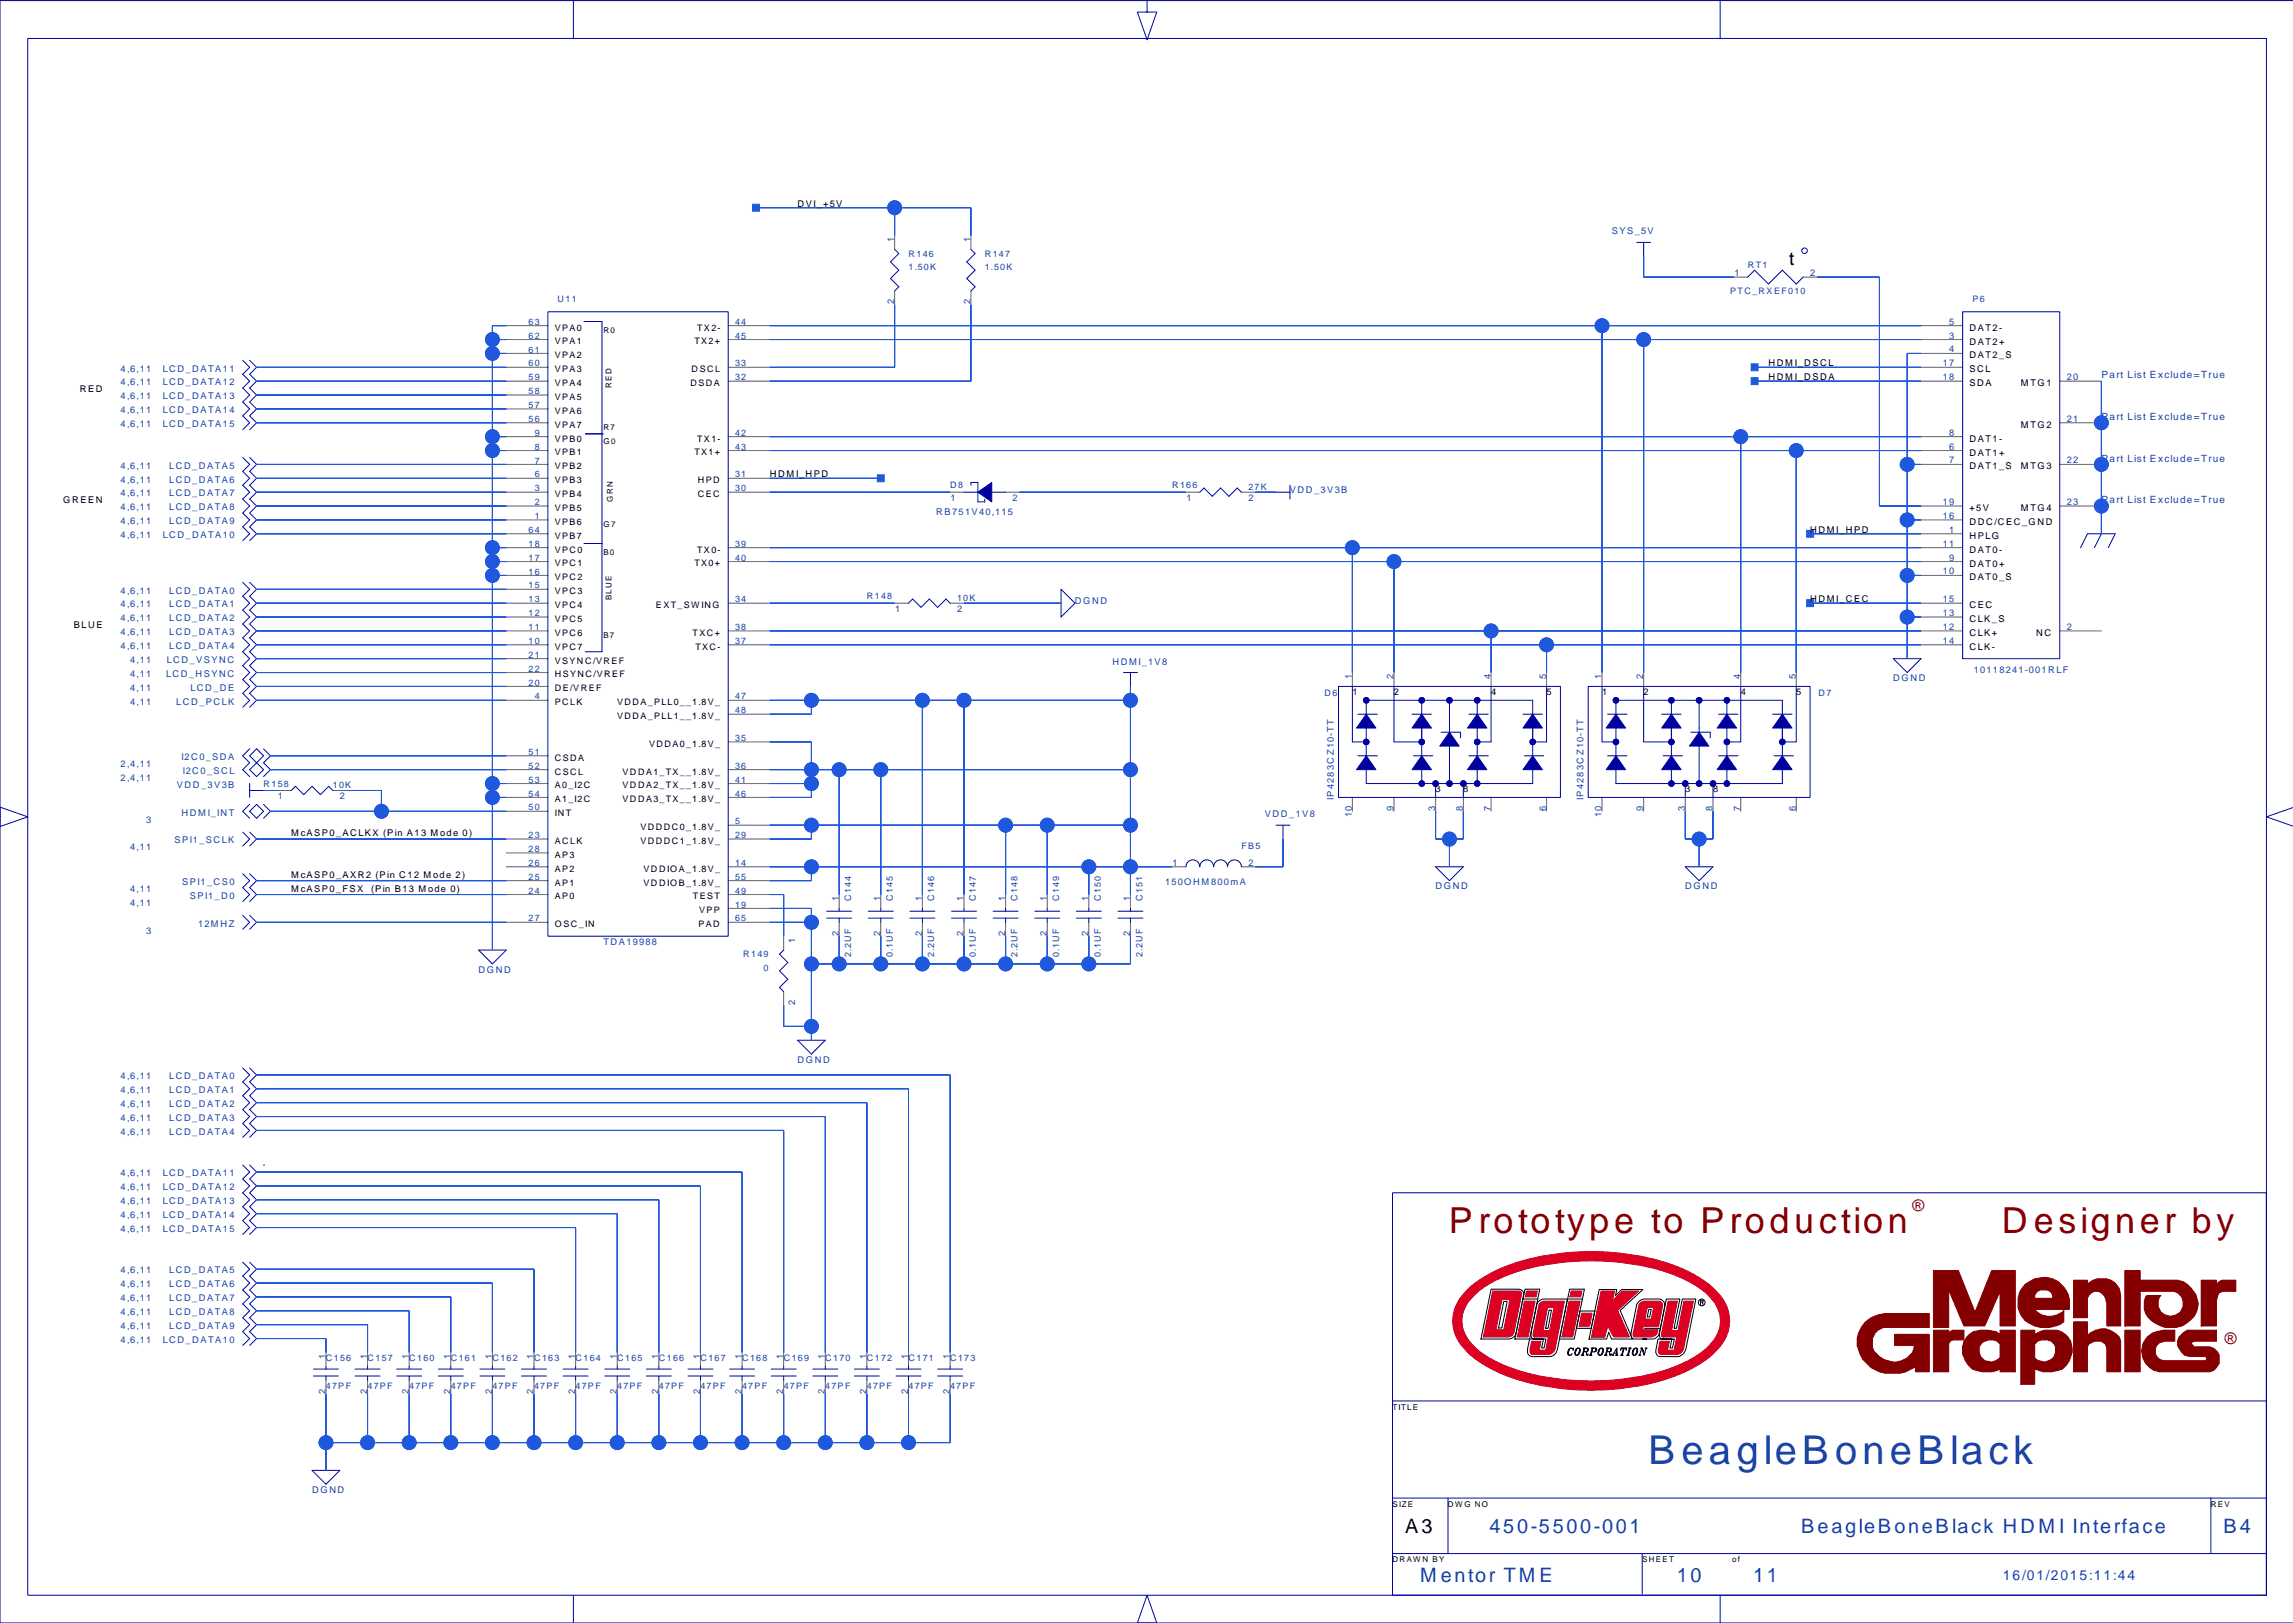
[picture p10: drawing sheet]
<svg xmlns="http://www.w3.org/2000/svg" width="420mm" height="297mm" viewBox="0 0 420 297" stroke-linecap="round" stroke-linejoin="round" font-family="sans-serif">
<defs><g id="words">
<text font-size="7.3" fill="#1741a1" x="301.8" y="268">BeagleBoneBlack</text>
<g font-size="6.6" fill="#840000">
<text x="265.3" y="225.6">Prototype to Production</text>
<text x="366.5" y="225.6">Designer by</text>
</g>
<text font-size="3.6" x="257.3" y="280.6">A3</text>
<g font-size="3.6" fill="#1741a1">
<text x="272.7" y="280.6">450-5500-001</text>
<text x="329.8" y="280.6">BeagleBoneBlack HDMI Interface</text>
<text x="407.1" y="280.6">B4</text>
<text x="260" y="289.5">Mentor TME</text>
<text x="307" y="289.5">10</text>
<text x="321" y="289.5">11</text>
</g>
<text font-size="3.5" x="327.6" y="48.5">t</text>
<g font-size="2.9" fill="#840000">
<text x="350.2" y="221.6">®</text>
<text x="407.3" y="245.9">®</text>
</g>
<text font-size="2.5" fill="#1741a1" x="366.7" y="289.1">16/01/2015:11:44</text>
<g font-size="1.8" fill="#1741a1">
<text x="384.7" y="69.2">Part List Exclude=True</text>
<text x="384.7" y="76.9">Part List Exclude=True</text>
<text x="384.7" y="84.5">Part List Exclude=True</text>
<text x="384.7" y="92.1">Part List Exclude=True</text>
</g>
<text font-size="1.8" x="286.8" y="247.6">CORPORATION</text>
<g font-size="1.7">
<text x="146" y="37.8">DVI_+5V</text>
<text x="360.6" y="63.1">DAT2+</text>
<text x="360.6" y="60.5">DAT2-</text>
<text x="360.6" y="65.6">DAT2_S</text>
<text x="14.6" y="71.8">RED</text>
<text x="323.8" y="67">HDMI_DSCL</text>
<text x="323.8" y="69.6">HDMI_DSDA</text>
<text x="360.6" y="70.7">SDA</text>
<text x="360.6" y="68.1">SCL</text>
<text x="370" y="70.7">MTG1</text>
<text x="360.6" y="83.4">DAT1+</text>
<text x="360.6" y="80.8">DAT1-</text>
<text x="370" y="78.3">MTG2</text>
<text x="140.9" y="87.4">HDMI_HPD</text>
<text x="360.6" y="85.9">DAT1_S</text>
<text x="370" y="85.9">MTG3</text>
<text x="11.6" y="92.1">GREEN</text>
<text x="360.6" y="93.5">+5V</text>
<text x="370" y="93.5">MTG4</text>
<text x="331.4" y="97.5">HDMI_HPD</text>
<text x="360.6" y="101.2">DAT0-</text>
<text x="360.6" y="96.1">DDC/CEC_GND</text>
<text x="360.6" y="98.6">HPLG</text>
<text x="360.6" y="106.2">DAT0_S</text>
<text x="360.6" y="103.7">DAT0+</text>
<text x="331.4" y="110.2">HDMI_CEC</text>
<text x="360.6" y="113.9">CLK_S</text>
<text x="360.6" y="111.3">CEC</text>
<text x="13.5" y="115">BLUE</text>
<text x="360.6" y="116.4">CLK+</text>
<text x="360.6" y="118.9">CLK-</text>
<text x="372.8" y="116.4">NC</text>
<text x="247.6" y="127.2">1</text>
<text x="255.2" y="127.2">2</text>
<text x="273" y="127.2">4</text>
<text x="283.1" y="127.2">5</text>
<text x="293.3" y="127.2">1</text>
<text x="300.9" y="127.2">2</text>
<text x="318.7" y="127.2">4</text>
<text x="328.9" y="127.2">5</text>
<text x="262.8" y="145">3</text>
<text x="267.9" y="145">8</text>
<text x="308.5" y="145">3</text>
<text x="313.6" y="145">8</text>
<text x="53.3" y="153.1">McASP0_ACLKX (Pin A13 Mode 0)</text>
<text x="53.3" y="160.7">McASP0_AXR2 (Pin C12 Mode 2)</text>
<text x="53.3" y="163.2">McASP0_FSX (Pin B13 Mode 0)</text>
</g>
<g font-size="1.7" fill="#1741a1">
<text x="163.7" y="44.4" transform="rotate(-90 163.7 44.4)">1</text>
<text x="177.7" y="44.4" transform="rotate(-90 177.7 44.4)">1</text>
<text x="295.1" y="42.9">SYS_5V</text>
<text x="317.5" y="50.5">1</text>
<text x="331.4" y="50.5">2</text>
<text x="163.7" y="55.7" transform="rotate(-90 163.7 55.7)">2</text>
<text x="177.7" y="55.7" transform="rotate(-90 177.7 55.7)">2</text>
<text x="356.9" y="59.4">5</text>
<text x="356.9" y="62">3</text>
<text x="356.9" y="64.5">4</text>
<text x="22.1" y="70.6">4,6,11</text>
<text x="22.1" y="68">4,6,11</text>
<text x="29.8" y="70.6">LCD_DATA12</text>
<text x="29.8" y="68">LCD_DATA11</text>
<text x="355.7" y="69.6">18</text>
<text x="355.7" y="67">17</text>
<text x="378.4" y="69.6">20</text>
<text x="22.1" y="75.6">4,6,11</text>
<text x="22.1" y="73.1">4,6,11</text>
<text x="29.8" y="75.6">LCD_DATA14</text>
<text x="29.8" y="73.1">LCD_DATA13</text>
<text x="378.4" y="77.2">21</text>
<text x="22.1" y="78.2">4,6,11</text>
<text x="29.8" y="78.2">LCD_DATA15</text>
<text x="356.9" y="82.3">6</text>
<text x="356.9" y="79.7">8</text>
<text x="22.1" y="88.3">4,6,11</text>
<text x="22.1" y="85.8">4,6,11</text>
<text x="31" y="88.3">LCD_DATA6</text>
<text x="31" y="85.8">LCD_DATA5</text>
<text x="356.9" y="84.8">7</text>
<text x="378.4" y="84.8">22</text>
<text x="22.1" y="95.9">4,6,11</text>
<text x="22.1" y="93.4">4,6,11</text>
<text x="22.1" y="90.9">4,6,11</text>
<text x="31" y="95.9">LCD_DATA9</text>
<text x="31" y="93.4">LCD_DATA8</text>
<text x="31" y="90.9">LCD_DATA7</text>
<text x="171.4" y="94.2">RB751V40,115</text>
<text x="174" y="91.7">1</text>
<text x="185.4" y="91.7">2</text>
<text x="217.2" y="91.7">1</text>
<text x="228.5" y="91.7">2</text>
<text x="236.2" y="90.1">VDD_3V3B</text>
<text x="355.7" y="95">16</text>
<text x="355.7" y="92.4">19</text>
<text x="378.4" y="92.4">23</text>
<text x="22.1" y="98.5">4,6,11</text>
<text x="29.8" y="98.5">LCD_DATA10</text>
<text x="355.7" y="100.1">11</text>
<text x="356.9" y="97.5">1</text>
<text x="355.7" y="105.1">10</text>
<text x="356.9" y="102.6">9</text>
<text x="22.1" y="113.7">4,6,11</text>
<text x="22.1" y="111.2">4,6,11</text>
<text x="22.1" y="108.6">4,6,11</text>
<text x="31" y="113.7">LCD_DATA2</text>
<text x="31" y="111.2">LCD_DATA1</text>
<text x="31" y="108.6">LCD_DATA0</text>
<text x="163.9" y="112">1</text>
<text x="175.2" y="112">2</text>
<text x="196.8" y="110.5">DGND</text>
<text x="355.7" y="112.7">13</text>
<text x="355.7" y="110.2">15</text>
<text x="22.1" y="118.8">4,6,11</text>
<text x="22.1" y="116.3">4,6,11</text>
<text x="31" y="118.8">LCD_DATA4</text>
<text x="31" y="116.3">LCD_DATA3</text>
<text x="355.7" y="115.3">12</text>
<text x="355.7" y="117.8">14</text>
<text x="378.4" y="115.3">2</text>
<text x="23.8" y="121.3">4,11</text>
<text x="23.8" y="123.9">4,11</text>
<text x="30.4" y="123.9">LCD_HSYNC</text>
<text x="30.5" y="121.3">LCD_VSYNC</text>
<text x="203.7" y="121.6">HDMI_1V8</text>
<text x="247.5" y="124.4" transform="rotate(-90 247.5 124.4)">1</text>
<text x="255.1" y="124.4" transform="rotate(-90 255.1 124.4)">2</text>
<text x="272.9" y="124.4" transform="rotate(-90 272.9 124.4)">4</text>
<text x="283.1" y="124.4" transform="rotate(-90 283.1 124.4)">5</text>
<text x="293.2" y="124.4" transform="rotate(-90 293.2 124.4)">1</text>
<text x="300.9" y="124.4" transform="rotate(-90 300.9 124.4)">2</text>
<text x="318.6" y="124.4" transform="rotate(-90 318.6 124.4)">4</text>
<text x="328.8" y="124.4" transform="rotate(-90 328.8 124.4)">5</text>
<text x="346.6" y="124.7">DGND</text>
<text x="361.4" y="123.2">10118241-001RLF</text>
<text x="23.8" y="126.4">4,11</text>
<text x="23.8" y="129">4,11</text>
<text x="32.3" y="129">LCD_PCLK</text>
<text x="34.9" y="126.4">LCD_DE</text>
<text x="22.1" y="142.9">2,4,11</text>
<text x="22.1" y="140.4">2,4,11</text>
<text x="33.2" y="139.1">I2C0_SDA</text>
<text x="33.5" y="141.7">I2C0_SCL</text>
<text x="32.4" y="144.2">VDD_3V3B</text>
<text x="33.2" y="149.3">HDMI_INT</text>
<text x="50.9" y="146.3">1</text>
<text x="62.2" y="146.3">2</text>
<text x="231.6" y="149.6">VDD_1V8</text>
<text x="244.2" y="146.5" transform="rotate(-90 244.2 146.5)">IP4283CZ10-TT</text>
<text x="247.5" y="149.6" transform="rotate(-90 247.5 149.6)">10</text>
<text x="255.1" y="148.4" transform="rotate(-90 255.1 148.4)">9</text>
<text x="262.8" y="148.4" transform="rotate(-90 262.8 148.4)">3</text>
<text x="267.8" y="148.4" transform="rotate(-90 267.8 148.4)">8</text>
<text x="272.9" y="148.4" transform="rotate(-90 272.9 148.4)">7</text>
<text x="283.1" y="148.4" transform="rotate(-90 283.1 148.4)">6</text>
<text x="289.9" y="146.5" transform="rotate(-90 289.9 146.5)">IP4283CZ10-TT</text>
<text x="293.2" y="149.6" transform="rotate(-90 293.2 149.6)">10</text>
<text x="300.9" y="148.4" transform="rotate(-90 300.9 148.4)">9</text>
<text x="308.5" y="148.4" transform="rotate(-90 308.5 148.4)">3</text>
<text x="313.5" y="148.4" transform="rotate(-90 313.5 148.4)">8</text>
<text x="318.6" y="148.4" transform="rotate(-90 318.6 148.4)">7</text>
<text x="328.8" y="148.4" transform="rotate(-90 328.8 148.4)">6</text>
<text x="23.8" y="155.6">4,11</text>
<text x="26.8" y="150.5">3</text>
<text x="31.9" y="154.4">SPI1_SCLK</text>
<text x="33.3" y="162">SPI1_CS0</text>
<text x="213.3" y="162">150OHM800mA</text>
<text x="214.7" y="158.5">1</text>
<text x="228.5" y="158.5">2</text>
<text x="23.8" y="165.8">4,11</text>
<text x="23.8" y="163.2">4,11</text>
<text x="34.7" y="164.5">SPI1_D0</text>
<text x="153.6" y="165" transform="rotate(-90 153.6 165)">1</text>
<text x="161.2" y="165" transform="rotate(-90 161.2 165)">1</text>
<text x="168.8" y="165" transform="rotate(-90 168.8 165)">1</text>
<text x="176.4" y="165" transform="rotate(-90 176.4 165)">1</text>
<text x="184" y="165" transform="rotate(-90 184 165)">1</text>
<text x="191.7" y="165" transform="rotate(-90 191.7 165)">1</text>
<text x="199.3" y="165" transform="rotate(-90 199.3 165)">1</text>
<text x="206.9" y="165" transform="rotate(-90 206.9 165)">1</text>
<text x="262.8" y="162.8">DGND</text>
<text x="308.5" y="162.8">DGND</text>
<text x="26.8" y="170.9">3</text>
<text x="36.3" y="169.6">12MHZ</text>
<text x="110.5" y="172.9">TDA19988</text>
<text x="145.6" y="172.6" transform="rotate(-90 145.6 172.6)">1</text>
<text x="153.6" y="171.2" transform="rotate(-90 153.6 171.2)">2</text>
<text x="161.2" y="171.2" transform="rotate(-90 161.2 171.2)">2</text>
<text x="168.8" y="171.2" transform="rotate(-90 168.8 171.2)">2</text>
<text x="176.4" y="171.2" transform="rotate(-90 176.4 171.2)">2</text>
<text x="184" y="171.2" transform="rotate(-90 184 171.2)">2</text>
<text x="191.7" y="171.2" transform="rotate(-90 191.7 171.2)">2</text>
<text x="199.3" y="171.2" transform="rotate(-90 199.3 171.2)">2</text>
<text x="206.9" y="171.2" transform="rotate(-90 206.9 171.2)">2</text>
<text x="87.6" y="178">DGND</text>
<text x="145.6" y="183.9" transform="rotate(-90 145.6 183.9)">2</text>
<text x="22.1" y="197.5">4,6,11</text>
<text x="31" y="197.5">LCD_DATA0</text>
<text x="146" y="194.5">DGND</text>
<text x="22.1" y="202.6">4,6,11</text>
<text x="22.1" y="200.1">4,6,11</text>
<text x="31" y="202.6">LCD_DATA2</text>
<text x="31" y="200.1">LCD_DATA1</text>
<text x="22.1" y="207.7">4,6,11</text>
<text x="22.1" y="205.1">4,6,11</text>
<text x="31" y="207.7">LCD_DATA4</text>
<text x="31" y="205.1">LCD_DATA3</text>
<text x="22.1" y="215.3">4,6,11</text>
<text x="29.8" y="215.3">LCD_DATA11</text>
<text x="22.1" y="220.4">4,6,11</text>
<text x="22.1" y="217.8">4,6,11</text>
<text x="29.8" y="220.4">LCD_DATA13</text>
<text x="29.8" y="217.8">LCD_DATA12</text>
<text x="22.1" y="225.5">4,6,11</text>
<text x="22.1" y="222.9">4,6,11</text>
<text x="29.8" y="225.5">LCD_DATA15</text>
<text x="29.8" y="222.9">LCD_DATA14</text>
<text x="22.1" y="233.1">4,6,11</text>
<text x="31" y="233.1">LCD_DATA5</text>
<text x="22.1" y="238.2">4,6,11</text>
<text x="22.1" y="235.6">4,6,11</text>
<text x="31" y="238.2">LCD_DATA7</text>
<text x="31" y="235.6">LCD_DATA6</text>
<text x="22.1" y="245.8">4,6,11</text>
<text x="22.1" y="243.2">4,6,11</text>
<text x="22.1" y="240.7">4,6,11</text>
<text x="29.8" y="245.8">LCD_DATA10</text>
<text x="31" y="243.2">LCD_DATA9</text>
<text x="31" y="240.7">LCD_DATA8</text>
<text x="59.6" y="248.8" transform="rotate(-90 59.6 248.8)">1</text>
<text x="67.2" y="248.8" transform="rotate(-90 67.2 248.8)">1</text>
<text x="74.8" y="248.8" transform="rotate(-90 74.8 248.8)">1</text>
<text x="82.5" y="248.8" transform="rotate(-90 82.5 248.8)">1</text>
<text x="90.1" y="248.8" transform="rotate(-90 90.1 248.8)">1</text>
<text x="97.7" y="248.8" transform="rotate(-90 97.7 248.8)">1</text>
<text x="105.3" y="248.8" transform="rotate(-90 105.3 248.8)">1</text>
<text x="112.9" y="248.8" transform="rotate(-90 112.9 248.8)">1</text>
<text x="120.6" y="248.8" transform="rotate(-90 120.6 248.8)">1</text>
<text x="128.2" y="248.8" transform="rotate(-90 128.2 248.8)">1</text>
<text x="135.8" y="248.8" transform="rotate(-90 135.8 248.8)">1</text>
<text x="143.4" y="248.8" transform="rotate(-90 143.4 248.8)">1</text>
<text x="151" y="248.8" transform="rotate(-90 151 248.8)">1</text>
<text x="158.6" y="248.8" transform="rotate(-90 158.6 248.8)">1</text>
<text x="166.3" y="248.8" transform="rotate(-90 166.3 248.8)">1</text>
<text x="173.9" y="248.8" transform="rotate(-90 173.9 248.8)">1</text>
<text x="59.6" y="255" transform="rotate(-90 59.6 255)">2</text>
<text x="67.2" y="255" transform="rotate(-90 67.2 255)">2</text>
<text x="74.8" y="255" transform="rotate(-90 74.8 255)">2</text>
<text x="82.5" y="255" transform="rotate(-90 82.5 255)">2</text>
<text x="90.1" y="255" transform="rotate(-90 90.1 255)">2</text>
<text x="97.7" y="255" transform="rotate(-90 97.7 255)">2</text>
<text x="105.3" y="255" transform="rotate(-90 105.3 255)">2</text>
<text x="112.9" y="255" transform="rotate(-90 112.9 255)">2</text>
<text x="120.6" y="255" transform="rotate(-90 120.6 255)">2</text>
<text x="128.2" y="255" transform="rotate(-90 128.2 255)">2</text>
<text x="135.8" y="255" transform="rotate(-90 135.8 255)">2</text>
<text x="143.4" y="255" transform="rotate(-90 143.4 255)">2</text>
<text x="151" y="255" transform="rotate(-90 151 255)">2</text>
<text x="158.6" y="255" transform="rotate(-90 158.6 255)">2</text>
<text x="166.3" y="255" transform="rotate(-90 166.3 255)">2</text>
<text x="173.9" y="255" transform="rotate(-90 173.9 255)">2</text>
<text x="57.1" y="273.2">DGND</text>
</g>
<g font-size="1.6" fill="#1741a1">
<text x="166.3" y="47">R146</text>
<text x="180.3" y="47">R147</text>
<text x="166.3" y="49.5">1.50K</text>
<text x="180.3" y="49.5">1.50K</text>
<text x="316.8" y="53.8">PTC_RXEF010</text>
<text x="320" y="49">RT1</text>
<text x="96.8" y="59.4">63</text>
<text x="102.1" y="55.3">U11</text>
<text x="134.6" y="59.4">44</text>
<text x="361.1" y="55.3">P6</text>
<text x="96.8" y="64.5">61</text>
<text x="96.8" y="62">62</text>
<text x="134.6" y="62">45</text>
<text x="96.8" y="69.6">59</text>
<text x="96.8" y="67.1">60</text>
<text x="134.6" y="69.6">32</text>
<text x="134.6" y="67.1">33</text>
<text x="96.8" y="77.2">56</text>
<text x="96.8" y="74.7">57</text>
<text x="96.8" y="72.1">58</text>
<text x="97.9" y="82.3">8</text>
<text x="97.9" y="79.8">9</text>
<text x="134.6" y="79.8">42</text>
<text x="134.6" y="82.3">43</text>
<text x="97.9" y="89.9">3</text>
<text x="97.9" y="87.4">6</text>
<text x="97.9" y="84.8">7</text>
<text x="134.6" y="87.4">31</text>
<text x="134.6" y="89.9">30</text>
<text x="174" y="89.4">D8</text>
<text x="214.6" y="89.4">R166</text>
<text x="228.5" y="89.6">27K</text>
<text x="97.9" y="95">1</text>
<text x="97.9" y="92.4">2</text>
<text x="96.8" y="100.1">18</text>
<text x="96.8" y="97.5">64</text>
<text x="134.6" y="100.1">39</text>
<text x="96.8" y="107.7">15</text>
<text x="96.8" y="105.1">16</text>
<text x="96.8" y="102.6">17</text>
<text x="134.6" y="102.6">40</text>
<text x="96.8" y="112.8">12</text>
<text x="96.8" y="110.2">13</text>
<text x="134.6" y="110.2">34</text>
<text x="158.7" y="109.7">R148</text>
<text x="175.2" y="109.9">10K</text>
<text x="96.8" y="117.8">10</text>
<text x="96.8" y="115.3">11</text>
<text x="134.6" y="117.8">37</text>
<text x="134.6" y="115.3">38</text>
<text x="96.8" y="125.5">20</text>
<text x="96.8" y="120.4">21</text>
<text x="96.8" y="122.9">22</text>
<text x="97.9" y="128">4</text>
<text x="134.6" y="130.5">48</text>
<text x="134.6" y="128">47</text>
<text x="242.5" y="127.5">D6</text>
<text x="332.9" y="127.5">D7</text>
<text x="134.6" y="135.6">35</text>
<text x="48.2" y="144">R158</text>
<text x="96.8" y="143.2">53</text>
<text x="96.8" y="138.2">51</text>
<text x="96.8" y="140.7">52</text>
<text x="134.6" y="143.2">41</text>
<text x="134.6" y="140.7">36</text>
<text x="60.9" y="144.2">10K</text>
<text x="96.8" y="148.3">50</text>
<text x="96.8" y="145.8">54</text>
<text x="134.6" y="145.8">46</text>
<text x="96.8" y="155.9">28</text>
<text x="96.8" y="153.4">23</text>
<text x="134.6" y="153.4">29</text>
<text x="134.6" y="150.9">5</text>
<text x="227.3" y="155.4">FB5</text>
<text x="96.8" y="158.5">26</text>
<text x="96.8" y="161">25</text>
<text x="134.6" y="161">55</text>
<text x="134.6" y="158.5">14</text>
<text x="96.8" y="163.6">24</text>
<text x="134.6" y="163.6">49</text>
<text x="134.6" y="166.1">19</text>
<text x="155.8" y="165" transform="rotate(-90 155.8 165)">C144</text>
<text x="163.4" y="165" transform="rotate(-90 163.4 165)">C145</text>
<text x="171.1" y="165" transform="rotate(-90 171.1 165)">C146</text>
<text x="178.7" y="165" transform="rotate(-90 178.7 165)">C147</text>
<text x="186.3" y="165" transform="rotate(-90 186.3 165)">C148</text>
<text x="193.9" y="165" transform="rotate(-90 193.9 165)">C149</text>
<text x="201.5" y="165" transform="rotate(-90 201.5 165)">C150</text>
<text x="209.1" y="165" transform="rotate(-90 209.1 165)">C151</text>
<text x="96.8" y="168.6">27</text>
<text x="134.6" y="168.6">65</text>
<text x="136.1" y="175.2">R149</text>
<text x="139.8" y="177.7">0</text>
<text x="155.8" y="175.1" transform="rotate(-90 155.8 175.1)">2.2UF</text>
<text x="163.4" y="175.1" transform="rotate(-90 163.4 175.1)">0.1UF</text>
<text x="171.1" y="175.1" transform="rotate(-90 171.1 175.1)">2.2UF</text>
<text x="178.7" y="175.1" transform="rotate(-90 178.7 175.1)">0.1UF</text>
<text x="186.3" y="175.1" transform="rotate(-90 186.3 175.1)">2.2UF</text>
<text x="193.9" y="175.1" transform="rotate(-90 193.9 175.1)">0.1UF</text>
<text x="201.5" y="175.1" transform="rotate(-90 201.5 175.1)">0.1UF</text>
<text x="209.1" y="175.1" transform="rotate(-90 209.1 175.1)">2.2UF</text>
<text x="59.7" y="249.1">C156</text>
<text x="67.3" y="249.1">C157</text>
<text x="74.9" y="249.1">C160</text>
<text x="82.5" y="249.1">C161</text>
<text x="90.1" y="249.1">C162</text>
<text x="97.8" y="249.1">C163</text>
<text x="105.4" y="249.1">C164</text>
<text x="113" y="249.1">C165</text>
<text x="120.6" y="249.1">C166</text>
<text x="128.2" y="249.1">C167</text>
<text x="135.9" y="249.1">C168</text>
<text x="143.5" y="249.1">C169</text>
<text x="151.1" y="249.1">C170</text>
<text x="158.7" y="249.1">C172</text>
<text x="166.3" y="249.1">C171</text>
<text x="174" y="249.1">C173</text>
<text x="59.7" y="254.2">47PF</text>
<text x="67.3" y="254.2">47PF</text>
<text x="74.9" y="254.2">47PF</text>
<text x="82.5" y="254.2">47PF</text>
<text x="90.1" y="254.2">47PF</text>
<text x="97.8" y="254.2">47PF</text>
<text x="105.4" y="254.2">47PF</text>
<text x="113" y="254.2">47PF</text>
<text x="120.6" y="254.2">47PF</text>
<text x="128.2" y="254.2">47PF</text>
<text x="135.9" y="254.2">47PF</text>
<text x="143.5" y="254.2">47PF</text>
<text x="151.1" y="254.2">47PF</text>
<text x="158.7" y="254.2">47PF</text>
<text x="166.3" y="254.2">47PF</text>
<text x="174" y="254.2">47PF</text>
</g>
<g font-size="1.6">
<text x="101.6" y="60.5">VPA0</text>
<text x="101.6" y="63">VPA1</text>
<text x="101.6" y="65.6">VPA2</text>
<text x="127.1" y="63">TX2+</text>
<text x="127.6" y="60.5">TX2-</text>
<text x="101.6" y="68.1">VPA3</text>
<text x="101.6" y="70.7">VPA4</text>
<text x="126.4" y="70.7">DSDA</text>
<text x="126.6" y="68.1">DSCL</text>
<text x="101.6" y="73.2">VPA5</text>
<text x="101.6" y="75.7">VPA6</text>
<text x="101.6" y="78.3">VPA7</text>
<text x="101.6" y="80.8">VPB0</text>
<text x="101.6" y="83.4">VPB1</text>
<text x="127.1" y="83.4">TX1+</text>
<text x="127.6" y="80.8">TX1-</text>
<text x="101.6" y="85.9">VPB2</text>
<text x="101.6" y="88.4">VPB3</text>
<text x="127.8" y="88.4">HPD</text>
<text x="101.6" y="91">VPB4</text>
<text x="101.6" y="93.5">VPB5</text>
<text x="127.8" y="91">CEC</text>
<text x="101.6" y="96.1">VPB6</text>
<text x="101.6" y="98.6">VPB7</text>
<text x="101.6" y="101.1">VPC0</text>
<text x="127.6" y="101.1">TX0-</text>
<text x="101.6" y="103.7">VPC1</text>
<text x="101.6" y="106.2">VPC2</text>
<text x="127.1" y="103.7">TX0+</text>
<text x="101.6" y="108.8">VPC3</text>
<text x="101.6" y="111.3">VPC4</text>
<text x="101.6" y="113.8">VPC5</text>
<text x="120.1" y="111.3">EXT_SWING</text>
<text x="101.6" y="116.4">VPC6</text>
<text x="101.6" y="118.9">VPC7</text>
<text x="126.8" y="116.4">TXC+</text>
<text x="127.3" y="118.9">TXC-</text>
<text x="101.6" y="124">HSYNC/VREF</text>
<text x="101.6" y="121.5">VSYNC/VREF</text>
<text x="101.6" y="126.5">DE/VREF</text>
<text x="101.6" y="129.1">PCLK</text>
<text x="113" y="129.1">VDDA_PLL0__1.8V_</text>
<text x="113" y="131.6">VDDA_PLL1__1.8V_</text>
<text x="118.8" y="136.7">VDDA0_1.8V_</text>
<text x="101.6" y="141.8">CSCL</text>
<text x="101.6" y="139.2">CSDA</text>
<text x="114" y="141.8">VDDA1_TX__1.8V_</text>
<text x="101.6" y="146.8">A1_I2C</text>
<text x="101.6" y="149.4">INT</text>
<text x="101.6" y="144.3">A0_I2C</text>
<text x="114" y="146.8">VDDA3_TX__1.8V_</text>
<text x="114" y="144.3">VDDA2_TX__1.8V_</text>
<text x="101.6" y="154.5">ACLK</text>
<text x="117.3" y="151.9">VDDDC0_1.8V_</text>
<text x="117.3" y="154.5">VDDDC1_1.8V_</text>
<text x="101.6" y="159.5">AP2</text>
<text x="101.6" y="157">AP3</text>
<text x="117.8" y="159.5">VDDIOA_1.8V_</text>
<text x="101.6" y="162.1">AP1</text>
<text x="101.6" y="164.6">AP0</text>
<text x="117.8" y="162.1">VDDIOB_1.8V_</text>
<text x="126.9" y="164.6">TEST</text>
<text x="128" y="167.2">VPP</text>
<text x="101.6" y="169.7">OSC_IN</text>
<text x="127.9" y="169.7">PAD</text>
</g>
<g font-size="1.5">
<text x="110.5" y="61">R0</text>
<text x="111.9" y="71" transform="rotate(-90 111.9 71)">RED</text>
<text x="110.5" y="81.3">G0</text>
<text x="110.5" y="78.7">R7</text>
<text x="112.2" y="91.9" transform="rotate(-90 112.2 91.9)">GRN</text>
<text x="110.5" y="96.5">G7</text>
<text x="110.5" y="101.6">B0</text>
<text x="111.9" y="109.9" transform="rotate(-90 111.9 109.9)">BLUE</text>
<text x="110.5" y="116.8">B7</text>
<text x="254.9" y="258">TITLE</text>
<text x="254.9" y="275.8">SIZE</text>
<text x="265.1" y="275.8">DWG NO</text>
<text x="404.8" y="275.8">REV</text>
<text x="254.9" y="286">DRAWN BY</text>
<text x="300.7" y="286">SHEET</text>
<text x="317.2" y="286">of</text>
</g>
</g></defs>
<path d="M419.9 .1h-419.9v296.9h419.9M217.1 158.6a1.27 1.27 0 0 1 1.3-1.2 1.27 1.27 0 0 1 1.3 1.2 1.27 1.27 0 0 1 1.2-1.2 1.27 1.27 0 0 1 1.3 1.2 1.27 1.27 0 0 1 1.3-1.2 1.27 1.27 0 0 1 1.2 1.2 1.27 1.27 0 0 1 1.3-1.2 1.27 1.27 0 0 1 1.3 1.2" fill="none" stroke="#000080" stroke-width=".18"/>
<g fill="none" stroke="#606060" stroke-width=".18">
<path d="M92.7 59.6h7.6M133.3 59.6h7.6M163.8 43.1v2.5M163.8 53.3v2.5M177.8 43.1v2.5M177.8 53.3v2.5M300.9 46.9h.1M317.4 50.7h2.6M330.1 50.7h2.6M351.7 59.6h7.6M47 77.4h.1M47 74.8h.1"/>
<path d="M47 72.3h.1M47 69.8h.1M47 67.2h.1M92.7 69.8h7.6M92.7 62.1h7.6M92.7 64.7h7.6M92.7 79.9h7.6M92.7 67.2h7.6M92.7 77.4h7.6M92.7 72.3h7.6M92.7 74.8h7.6M133.3 69.8h7.6"/>
<path d="M133.3 62.1h7.6M133.3 79.9h7.6M133.3 67.2h7.6M351.7 69.8h7.6M351.7 62.1h7.6M351.7 64.7h7.6M351.7 79.9h7.6M351.7 67.2h7.6M377.1 69.8h7.6M377.1 77.4h7.6M47 97.7h.1M47 95.2h.1"/>
<path d="M47 92.6h.1M47 90.1h.1M47 87.5h.1M47 85h.1M92.7 82.5h7.6M92.7 85h7.6M92.7 95.2h7.6M92.7 92.6h7.6M92.7 97.7h7.6M92.7 90.1h7.6M92.7 87.5h7.6M133.3 82.5h7.6"/>
<path d="M133.3 90.1h7.6M133.3 87.5h7.6M174 90.1h2.5M184.1 90.1h2.5M217.1 90.1h2.6M227.3 90.1h2.5M233.6 90.1h.1M351.7 82.5h7.6M351.7 85h7.6M351.7 95.2h7.6M351.7 92.6h7.6M351.7 97.7h7.6"/>
<path d="M377.1 85h7.6M377.1 92.6h7.6M384.7 97.7h.1M47 112.9h.1M47 118h.1M47 115.5h.1M47 110.4h.1M47 107.9h.1M92.7 105.3h7.6M92.7 112.9h7.6M92.7 102.8h7.6M92.7 100.2h7.6"/>
<path d="M92.7 115.5h7.6M92.7 118h7.6M92.7 110.4h7.6M92.7 107.9h7.6M133.3 102.8h7.6M133.3 100.2h7.6M133.3 115.5h7.6M133.3 118h7.6M133.3 110.4h7.6M163.8 110.4h2.5M174 110.4h2.5M194.3 110.4h.1"/>
<path d="M351.7 105.3h7.6M351.7 112.9h7.6M351.7 102.8h7.6M351.7 100.2h7.6M351.7 115.5h7.6M351.7 118h7.6M351.7 110.4h7.6M377.1 115.5h7.6M47 120.5h.1M47 123.1h.1M47 125.6h.1M47 128.2h.1"/>
<path d="M49.5 138.3h.1M92.7 123.1h7.6M92.7 120.5h7.6M92.7 125.6h7.6M92.7 138.3h7.6M92.7 128.2h7.6M133.3 128.2h7.6M133.3 135.8h7.6M133.3 130.7h7.6M207 125.6h.1M247.6 123.1v2.5M255.2 123.1v2.5"/>
<path d="M273 123.1v2.5M283.1 123.1v2.5M293.3 123.1v2.5M300.9 123.1v2.5M318.7 123.1v2.5M328.9 123.1v2.5M349.2 120.5h.1M47 153.6h.1M48.2 144.7h.1M49.5 140.9h.1M49.5 148.5h.1M50.8 144.7h2.5"/>
<path d="M60.9 144.7h2.6M92.7 140.9h7.6M92.7 145.9h7.6M92.7 148.5h7.6M92.7 153.6h7.6M92.7 158.6h7.6M92.7 143.4h7.6M92.7 156.1h7.6M133.3 140.9h7.6M133.3 145.9h7.6M133.3 153.6h7.6M133.3 158.6h7.6"/>
<path d="M133.3 151h7.6M133.3 143.4h7.6M214.6 158.6h2.5M227.3 158.6h2.5M234.9 153.6h.1M247.6 145.9v2.6M255.2 145.9v2.6M262.8 145.9v2.6M265.4 158.6h.1M267.9 145.9v2.6M273 145.9v2.6M283.1 145.9v2.6"/>
<path d="M293.3 145.9v2.6M300.9 145.9v2.6M308.5 145.9v2.6M311.1 158.6h.1M313.6 145.9v2.6M318.7 145.9v2.6M328.9 145.9v2.6M47 168.8h.1M47 163.7h.1M47 161.2h.1M90.1 173.9h.1M92.7 161.2h7.6"/>
<path d="M92.7 163.7h7.6M92.7 168.8h7.6M133.3 161.2h7.6M133.3 166.3h7.6M133.3 163.7h7.6M133.3 168.8h7.6M143.5 171.3v2.6M153.6 163.7v2.6M153.6 168.8v2.5M161.3 163.7v2.6M161.3 168.8v2.5M168.9 163.7v2.6"/>
<path d="M168.9 168.8v2.5M176.5 163.7v2.6M176.5 168.8v2.5M184.1 163.7v2.6M184.1 168.8v2.5M191.7 163.7v2.6M191.7 168.8v2.5M199.3 163.7v2.6M199.3 168.8v2.5M207 163.7v2.6M207 168.8v2.5M47 199.3h.1"/>
<path d="M47 196.7h.1M143.5 181.5v2.5M148.6 190.4h.1M47 219.6h.1M47 217h.1M47 214.5h.1M47 201.8h.1M47 206.9h.1M47 204.4h.1M47 239.9h.1M47 237.4h.1M47 234.8h.1"/>
<path d="M47 232.3h.1M47 224.7h.1M47 222.1h.1M47 245h.1M47 242.4h.1M59.7 247.5v2.6M59.7 252.6v2.5M67.3 247.5v2.6M67.3 252.6v2.5M74.9 247.5v2.6M74.9 252.6v2.5M82.5 247.5v2.6"/>
<path d="M82.5 252.6v2.5M90.1 247.5v2.6M90.1 252.6v2.5M97.8 247.5v2.6M97.8 252.6v2.5M105.4 247.5v2.6M105.4 252.6v2.5M113 247.5v2.6M113 252.6v2.5M120.6 247.5v2.6M120.6 252.6v2.5M128.2 247.5v2.6"/>
<path d="M128.2 252.6v2.5M135.9 247.5v2.6M135.9 252.6v2.5M143.5 247.5v2.6M143.5 252.6v2.5M151.1 247.5v2.6M151.1 252.6v2.5M158.7 247.5v2.6M158.7 252.6v2.5M166.3 247.5v2.6M166.3 252.6v2.5M174 247.5v2.6"/>
<path d="M174 252.6v2.5M59.7 269.1h.1"/>
</g>
<g fill="none" stroke="#0000a0" stroke-width=".18">
<path d="M210 0v2.2h1.8l-1.8 5.1-1.8-5.1h1.8M5.1 7h409.8v285h-409.8zM105 .2v6.9M314.9 .2v6.9M100.3 57.1h33v114.2h-33zM106.9 58.8h3.3v60.5h-3M163.8 45.6l.8 .8-1.6 1.5 1.6 1.5-1.6 1.6 1.6 1.5-.8 .8M177.8 45.6l.7 .8-1.5 1.5 1.5 1.5-1.5 1.6 1.5 1.5-.7 .8M299.7 44.4h2.5M300.9 44.4v2.5M320 50.7l1.2-1.3 2.6 2.6 2.5-2.6 2.6 2.6 1.2-1.3M359.3 57.1h17.8v63.4h-17.8z"/>
<path d="M44.4 66l1.3 1.2-1.3 1.3 1.3 1.3-1.3 1.2 1.3 1.3-1.3 1.3 1.3 1.2-1.3 1.3 1.3 1.3-1.3 1.2M45.7 66l1.3 1.2-1.3 1.3 1.3 1.3-1.3 1.2 1.3 1.3-1.3 1.3 1.3 1.2-1.3 1.3 1.3 1.3-1.3 1.2M107.2 79.4h3.3M44.4 83.7l1.3 1.3-1.3 1.3 1.3 1.2-1.3 1.3 1.3 1.3-1.3 1.2 1.3 1.3-1.3 1.3 1.3 1.3-1.3 1.2 1.3 1.3-1.3 1.3M45.7 83.7l1.3 1.3-1.3 1.3 1.3 1.2-1.3 1.3 1.3 1.3-1.3 1.2 1.3 1.3-1.3 1.3 1.3 1.3-1.3 1.2 1.3 1.3-1.3 1.3M106.9 99.5h3.3M176.5 90.1h2.5M177.8 88.8v-.5h1.2v3.6h1.3v-.6M181.6 90.1h2.5M219.7 90.1l.7-.8 1.5 1.5 1.6-1.5 1.5 1.5 1.5-1.5 .8 .8M233.6 90.1h2.6M236.2 88.8v2.5"/>
<path d="M384.7 97.7l-1.2 2.5M44.4 106.6l1.3 1.3-1.3 1.2 1.3 1.3-1.3 1.3 1.3 1.2-1.3 1.3 1.3 1.3-1.3 1.2 1.3 1.3-1.3 1.3 1.3 1.2-1.3 1.3 1.3 1.3-1.3 1.3 1.3 1.2-1.3 1.3 1.3 1.3-1.3 1.2M45.7 106.6l1.3 1.3-1.3 1.2 1.3 1.3-1.3 1.3 1.3 1.2-1.3 1.3 1.3 1.3-1.3 1.2 1.3 1.3-1.3 1.3 1.3 1.2-1.3 1.3 1.3 1.3-1.3 1.3 1.3 1.2-1.3 1.3 1.3 1.3-1.3 1.2M166.3 110.4l.8-.8 1.5 1.6 1.5-1.6 1.6 1.6 1.5-1.6 .8 .8M194.3 107.9l2.5 2.5-2.5 2.5zM380.9 100.2l1.3-2.5h5.1l-1.3 2.5M45.7 137.1l-1.3 1.2 1.3 1.3-1.3 1.3 1.3 1.2M45.7 138.3l1.3-1.2 1.2 1.2-2.5 2.6 1.3 1.2 1.2-1.2zM48.2 137.1l1.3 1.2-1.3 1.3 1.3 1.3-1.3 1.2M205.7 123.1h2.5M207 123.1v2.5M245.1 125.6h40.6v20.3h-40.6z"/>
<path d="M247.6 125.6v10.2h2.5M248.6 130.7h3.6M248.6 138.3h3.6M250.1 130.7v-2.5h30.5v2.5M250.1 133.2v5.1M255.2 125.6v10.2h5.1M258.5 130.7h3.6M258.8 138.3h3.5M260.3 128.2v2.5M260.3 133.2v5.1M263.8 134h3.6v1M265.4 128.2v7.6"/>
<path d="M265.4 136.5v7.2M268.9 130.7h3.6M268.9 138.3h3.6M270.4 128.2v2.5M270.4 133.2v5.1M273 125.6v10.2h-2.6M278.8 130.7h3.6M279.1 138.3h3.5M280.6 133.2v5.1M283.1 125.6v10.2h-2.5M290.8 125.6h40.6v20.3h-40.6zM293.3 125.6v10.2h2.5"/>
<path d="M294.3 130.7h3.6M294.3 138.3h3.6M295.8 130.7v-2.5h30.5v2.5M295.8 133.2v5.1M300.9 125.6v10.2h5.1M304.2 130.7h3.6M304.5 138.3h3.5M306 128.2v2.5M306 133.2v5.1M309.6 134h3.5v1M311.1 128.2v7.6M311.1 136.5v7.2"/>
<path d="M314.6 130.7h3.6M314.6 138.3h3.6M316.2 128.2v2.5M316.2 133.2v5.1M318.7 125.6v10.2h-2.5M324.5 130.7h3.6M324.8 138.3h3.5M326.3 133.2v5.1M328.9 125.6v10.2h-2.6M346.6 120.5h5.1l-2.5 2.6zM-.1 149.5l.1-1.8 5.1 1.8-5.1 1.8v-1.8M44.4 152.3l1.3 1.3-1.3 1.2"/>
<path d="M44.4 159.9l1.3 1.3-1.3 1.2 1.3 1.3-1.3 1.3M45.7 144.7h2.5M45.7 143.4v2.5M45.7 152.3l1.3 1.3-1.3 1.2M45.7 159.9l1.3 1.3-1.3 1.2 1.3 1.3-1.3 1.3M45.7 147.2l-1.3 1.3 1.3 1.3M45.7 148.5l1.3-1.3 1.2 1.3-1.2 1.3zM48.2 147.2l1.3 1.3-1.3 1.3M53.3 144.7l.8-.8 1.5 1.5 1.5-1.5 1.6 1.5 1.5-1.5 .7 .8M233.6 151h2.6M234.9 151v2.6M250.1 140.9v2.5h30.5v-2.5"/>
<path d="M260.3 140.9v2.5M262.8 143.4v2.5M262.8 158.6h5.1l-2.5 2.6zM267.9 143.4v2.5M270.4 140.9v2.5M295.8 140.9v2.5h30.5v-2.5M306 140.9v2.5M308.5 143.4v2.5M308.5 158.6h5.1l-2.5 2.6zM313.6 143.4v2.5M316.2 140.9v2.5M419.9 147.8l-5 1.7 5 1.7"/>
<path d="M44.4 167.5l1.3 1.3-1.3 1.3M45.7 167.5l1.3 1.3-1.3 1.3M87.6 173.9h5.1l-2.6 2.5zM143.5 173.9l-.8 .7 1.5 1.6-1.5 1.5 1.5 1.5-1.5 1.5 .8 .8M151.3 168h4.6M151.3 166.8h4.6M153.6 166.3v.5M153.6 168v.8M159 168h4.5M159 166.8h4.5M161.3 166.3v.5M161.3 168v.8"/>
<path d="M166.6 168h4.6M166.6 166.8h4.6M168.9 166.3v.5M168.9 168v.8M174.2 168h4.6M174.2 166.8h4.6M176.5 166.3v.5M176.5 168v.8M181.8 168h4.6M181.8 166.8h4.6M184.1 166.3v.5M184.1 168v.8"/>
<path d="M189.4 168h4.6M189.4 166.8h4.6M191.7 166.3v.5M191.7 168v.8M197.1 168h4.5M197.1 166.8h4.5M199.3 166.3v.5M199.3 168v.8M204.7 168h4.5M204.7 166.8h4.5M207 166.3v.5M207 168v.8"/>
<path d="M44.4 195.5l1.3 1.2-1.3 1.3 1.3 1.3-1.3 1.2 1.3 1.3-1.3 1.3 1.3 1.3-1.3 1.2 1.3 1.3-1.3 1.3M45.7 195.5l1.3 1.2-1.3 1.3 1.3 1.3-1.3 1.2 1.3 1.3-1.3 1.3 1.3 1.3-1.3 1.2 1.3 1.3-1.3 1.3M146 190.4h5.1l-2.5 2.5zM44.4 213.2l1.3 1.3-1.3 1.3 1.3 1.2-1.3 1.3 1.3 1.3-1.3 1.3 1.3 1.2-1.3 1.3 1.3 1.3-1.3 1.2M45.7 213.2l1.3 1.3-1.3 1.3 1.3 1.2-1.3 1.3 1.3 1.3-1.3 1.3 1.3 1.2-1.3 1.3 1.3 1.3-1.3 1.2M48.2 213.2h.1M254.9 218.3h160v73.7h-160zM44.4 231l1.3 1.3-1.3 1.3 1.3 1.2-1.3 1.3 1.3 1.3-1.3 1.2 1.3 1.3-1.3 1.3 1.3 1.2-1.3 1.3 1.3 1.3-1.3 1.3M45.7 231l1.3 1.3-1.3 1.3 1.3 1.2-1.3 1.3 1.3 1.3-1.3 1.2 1.3 1.3-1.3 1.3 1.3 1.2-1.3 1.3 1.3 1.3-1.3 1.3M57.4 251.8h4.6M57.4 250.6h4.6M59.7 250.1v.5"/>
<path d="M59.7 251.8v.8M65 251.8h4.6M65 250.6h4.6M67.3 250.1v.5M67.3 251.8v.8M72.6 251.8h4.6M72.6 250.6h4.6M74.9 250.1v.5M74.9 251.8v.8M80.2 251.8h4.6M80.2 250.6h4.6M82.5 250.1v.5"/>
<path d="M82.5 251.8v.8M87.9 251.8h4.5M87.9 250.6h4.5M90.1 250.1v.5M90.1 251.8v.8M95.5 251.8h4.6M95.5 250.6h4.6M97.8 250.1v.5M97.8 251.8v.8M103.1 251.8h4.6M103.1 250.6h4.6M105.4 250.1v.5"/>
<path d="M105.4 251.8v.8M110.7 251.8h4.6M110.7 250.6h4.6M113 250.1v.5M113 251.8v.8M118.3 251.8h4.6M118.3 250.6h4.6M120.6 250.1v.5M120.6 251.8v.8M126 251.8h4.5M126 250.6h4.5M128.2 250.1v.5"/>
<path d="M128.2 251.8v.8M133.6 251.8h4.5M133.6 250.6h4.5M135.9 250.1v.5M135.9 251.8v.8M141.2 251.8h4.6M141.2 250.6h4.6M143.5 250.1v.5M143.5 251.8v.8M148.8 251.8h4.6M148.8 250.6h4.6M151.1 250.1v.5"/>
<path d="M151.1 251.8v.8M156.4 251.8h4.6M156.4 250.6h4.6M158.7 250.1v.5M158.7 251.8v.8M164 251.8h4.6M164 250.6h4.6M166.3 250.1v.5M166.3 251.8v.8M171.7 251.8h4.5M171.7 250.6h4.5M174 250.1v.5"/>
<path d="M174 251.8v.8M254.9 256.4h160M57.1 269.1h5.1l-2.5 2.5zM254.9 274.2h160M265.1 274.2v10.1M404.8 274.2v10.1M105 292v5.1M210 297h1.8l-1.8-5-1.8 5 1.8 .1M254.9 284.3h160M300.7 284.3v7.4M314.9 292v5.1"/>
<circle cx="330.4" cy="45.9" r=".51"/>
<circle cx="250.1" cy="135.8" r=".51"/>
<circle cx="250.1" cy="128.2" r=".51"/>
<circle cx="260.3" cy="135.8" r=".51"/>
<circle cx="260.3" cy="128.2" r=".51"/>
<circle cx="265.4" cy="128.2" r=".51"/>
<circle cx="270.4" cy="128.2" r=".51"/>
<circle cx="270.4" cy="135.8" r=".51"/>
<circle cx="280.6" cy="135.8" r=".51"/>
<circle cx="295.8" cy="128.2" r=".51"/>
<circle cx="295.8" cy="135.8" r=".51"/>
<circle cx="306" cy="128.2" r=".51"/>
<circle cx="306" cy="135.8" r=".51"/>
<circle cx="311.1" cy="128.2" r=".51"/>
<circle cx="316.2" cy="128.2" r=".51"/>
<circle cx="316.2" cy="135.8" r=".51"/>
<circle cx="326.3" cy="135.8" r=".51"/>
<circle cx="260.3" cy="143.4" r=".51"/>
<circle cx="262.8" cy="143.4" r=".51"/>
<circle cx="265.4" cy="143.4" r=".51"/>
<circle cx="267.9" cy="143.4" r=".51"/>
<circle cx="270.4" cy="143.4" r=".51"/>
<circle cx="306" cy="143.4" r=".51"/>
<circle cx="308.5" cy="143.4" r=".51"/>
<circle cx="311.1" cy="143.4" r=".51"/>
<circle cx="313.6" cy="143.4" r=".51"/>
<circle cx="316.2" cy="143.4" r=".51"/>
</g>
<g fill="#0000a0" stroke="#0000a0" stroke-width=".18">
<path d="M295.8 130.7l1.8 2.5h-3.5z" fill-rule="evenodd"/>
<path d="M306 130.7l1.8 2.5h-3.6z" fill-rule="evenodd"/>
<path d="M295.8 138.3l1.8 2.6h-3.5z" fill-rule="evenodd"/>
<path d="M306 138.3l1.8 2.6h-3.6z" fill-rule="evenodd"/>
<path d="M326.3 138.3l1.8 2.6h-3.6z" fill-rule="evenodd"/>
<path d="M316.2 130.7l1.7 2.5h-3.5z" fill-rule="evenodd"/>
<path d="M316.2 138.3l1.7 2.6h-3.5z" fill-rule="evenodd"/>
<path d="M326.3 130.7l1.8 2.5h-3.6z" fill-rule="evenodd"/>
<path d="M311.1 134l1.8 2.5h-3.6z" fill-rule="evenodd"/>
<path d="M250.1 130.7l1.8 2.5h-3.5z" fill-rule="evenodd"/>
<path d="M260.3 130.7l1.8 2.5h-3.6z" fill-rule="evenodd"/>
<path d="M250.1 138.3l1.8 2.6h-3.5z" fill-rule="evenodd"/>
<path d="M260.3 138.3l1.8 2.6h-3.6z" fill-rule="evenodd"/>
<path d="M280.6 138.3l1.8 2.6h-3.6z" fill-rule="evenodd"/>
<path d="M270.4 130.7l1.8 2.5h-3.5z" fill-rule="evenodd"/>
<path d="M270.4 138.3l1.8 2.6h-3.5z" fill-rule="evenodd"/>
<path d="M280.6 130.7l1.8 2.5h-3.6z" fill-rule="evenodd"/>
<path d="M265.4 134l1.7 2.5h-3.5z" fill-rule="evenodd"/>
<path d="M179 90.1l2.6-1.8v3.6z" fill-rule="evenodd"/>
<circle cx="295.8" cy="135.8" r=".51"/>
<circle cx="306" cy="135.8" r=".51"/>
<circle cx="326.3" cy="135.8" r=".51"/>
<circle cx="316.2" cy="135.8" r=".51"/>
<circle cx="316.2" cy="143.4" r=".51"/>
<circle cx="306" cy="143.4" r=".51"/>
<circle cx="311.1" cy="143.4" r=".51"/>
<circle cx="316.2" cy="128.2" r=".51"/>
<circle cx="311.1" cy="128.2" r=".51"/>
<circle cx="306" cy="128.2" r=".51"/>
<circle cx="295.8" cy="128.2" r=".51"/>
<circle cx="313.6" cy="143.4" r=".51"/>
<circle cx="308.5" cy="143.4" r=".51"/>
<circle cx="250.1" cy="135.8" r=".51"/>
<circle cx="260.3" cy="135.8" r=".51"/>
<circle cx="280.6" cy="135.8" r=".51"/>
<circle cx="270.4" cy="135.8" r=".51"/>
<circle cx="270.4" cy="143.4" r=".51"/>
<circle cx="260.3" cy="143.4" r=".51"/>
<circle cx="265.4" cy="143.4" r=".51"/>
<circle cx="270.4" cy="128.2" r=".51"/>
<circle cx="265.4" cy="128.2" r=".51"/>
<circle cx="260.3" cy="128.2" r=".51"/>
<circle cx="250.1" cy="128.2" r=".51"/>
<circle cx="267.9" cy="143.4" r=".51"/>
<circle cx="262.8" cy="143.4" r=".51"/>
</g>
<g fill="#2058dd" stroke="#2058dd" stroke-width=".18">
<path d="M384.7 69.8v7.6z" fill-rule="evenodd"/>
<path d="M384.7 77.4v7.6z" fill-rule="evenodd"/>
<path d="M384.7 85v7.6z" fill-rule="evenodd"/>
<path d="M384.7 92.6v5.1z" fill-rule="evenodd"/>
<path d="M48.2 144.7h2.6z" fill-rule="evenodd"/>
<path d="M229.8 90.1h3.8z" fill-rule="evenodd"/>
<path d="M300.9 50.7h16.5z" fill-rule="evenodd"/>
<path d="M300.9 46.9v3.8z" fill-rule="evenodd"/>
<path d="M158.7 264h7.6z" fill-rule="evenodd"/>
<path d="M143.5 264h7.6z" fill-rule="evenodd"/>
<path d="M135.9 264h7.6z" fill-rule="evenodd"/>
<path d="M128.2 264h7.7z" fill-rule="evenodd"/>
<path d="M120.6 264h7.6z" fill-rule="evenodd"/>
<path d="M105.4 264h7.6z" fill-rule="evenodd"/>
<path d="M90.1 264h7.7z" fill-rule="evenodd"/>
<path d="M74.9 264h7.6z" fill-rule="evenodd"/>
<path d="M59.7 264h7.6z" fill-rule="evenodd"/>
<path d="M166.3 264h7.7z" fill-rule="evenodd"/>
<path d="M59.7 255.1v8.9z" fill-rule="evenodd"/>
<path d="M67.3 255.1v8.9z" fill-rule="evenodd"/>
<path d="M74.9 255.1v8.9z" fill-rule="evenodd"/>
<path d="M82.5 255.1v8.9z" fill-rule="evenodd"/>
<path d="M97.8 255.1v8.9z" fill-rule="evenodd"/>
<path d="M105.4 255.1v8.9z" fill-rule="evenodd"/>
<path d="M113 255.1v8.9z" fill-rule="evenodd"/>
<path d="M120.6 255.1v8.9z" fill-rule="evenodd"/>
<path d="M128.2 255.1v8.9z" fill-rule="evenodd"/>
<path d="M135.9 255.1v8.9z" fill-rule="evenodd"/>
<path d="M143.5 255.1v8.9z" fill-rule="evenodd"/>
<path d="M151.1 255.1v8.9z" fill-rule="evenodd"/>
<path d="M158.7 255.1v8.9z" fill-rule="evenodd"/>
<path d="M174 255.1v8.9z" fill-rule="evenodd"/>
<path d="M166.3 255.1v8.9z" fill-rule="evenodd"/>
<path d="M97.8 264h7.6z" fill-rule="evenodd"/>
<path d="M113 264h7.6z" fill-rule="evenodd"/>
<path d="M151.1 264h7.6z" fill-rule="evenodd"/>
<path d="M59.7 264v5.1z" fill-rule="evenodd"/>
<path d="M90.1 255.1v8.9z" fill-rule="evenodd"/>
<path d="M82.5 264h7.6z" fill-rule="evenodd"/>
<path d="M67.3 264h7.6z" fill-rule="evenodd"/>
<path d="M143.5 184v3.8z" fill-rule="evenodd"/>
<path d="M143.5 187.8h5.1z" fill-rule="evenodd"/>
<path d="M161.3 171.3v5.1z" fill-rule="evenodd"/>
<path d="M148.6 187.8v2.6z" fill-rule="evenodd"/>
<path d="M148.6 176.4v11.4z" fill-rule="evenodd"/>
<path d="M176.5 171.3v5.1z" fill-rule="evenodd"/>
<path d="M191.7 171.3v5.1z" fill-rule="evenodd"/>
<path d="M199.3 171.3v5.1z" fill-rule="evenodd"/>
<path d="M207 171.3v5.1z" fill-rule="evenodd"/>
<path d="M199.3 176.4h7.7z" fill-rule="evenodd"/>
<path d="M191.7 176.4h7.6z" fill-rule="evenodd"/>
<path d="M184.1 176.4h7.6z" fill-rule="evenodd"/>
<path d="M184.1 171.3v5.1z" fill-rule="evenodd"/>
<path d="M176.5 176.4h7.6z" fill-rule="evenodd"/>
<path d="M168.9 171.3v5.1z" fill-rule="evenodd"/>
<path d="M161.3 176.4h7.6z" fill-rule="evenodd"/>
<path d="M153.6 176.4h7.7z" fill-rule="evenodd"/>
<path d="M153.6 171.3v5.1z" fill-rule="evenodd"/>
<path d="M148.6 176.4h5z" fill-rule="evenodd"/>
<path d="M148.6 168.8v7.6z" fill-rule="evenodd"/>
<path d="M148.6 166.3v2.5z" fill-rule="evenodd"/>
<path d="M140.9 166.3h7.7z" fill-rule="evenodd"/>
<path d="M140.9 168.8h7.7z" fill-rule="evenodd"/>
<path d="M168.9 176.4h7.6z" fill-rule="evenodd"/>
<path d="M176.5 110.4h17.8z" fill-rule="evenodd"/>
<path d="M349.2 95.2h2.5z" fill-rule="evenodd"/>
<path d="M349.2 85h2.5z" fill-rule="evenodd"/>
<path d="M349.2 64.7h2.5z" fill-rule="evenodd"/>
<path d="M349.2 85v10.2z" fill-rule="evenodd"/>
<path d="M349.2 95.2v10.1z" fill-rule="evenodd"/>
<path d="M349.2 112.9v7.6z" fill-rule="evenodd"/>
<path d="M349.2 112.9h2.5z" fill-rule="evenodd"/>
<path d="M349.2 105.3v7.6z" fill-rule="evenodd"/>
<path d="M349.2 105.3h2.5z" fill-rule="evenodd"/>
<path d="M349.2 64.7v20.3z" fill-rule="evenodd"/>
<path d="M267.9 148.5v5.1z" fill-rule="evenodd"/>
<path d="M265.4 153.6h2.5z" fill-rule="evenodd"/>
<path d="M262.8 153.6h2.6z" fill-rule="evenodd"/>
<path d="M262.8 148.5v5.1z" fill-rule="evenodd"/>
<path d="M265.4 153.6v5z" fill-rule="evenodd"/>
<path d="M311.1 153.6v5z" fill-rule="evenodd"/>
<path d="M313.6 148.5v5.1z" fill-rule="evenodd"/>
<path d="M311.1 153.6h2.5z" fill-rule="evenodd"/>
<path d="M308.5 153.6h2.6z" fill-rule="evenodd"/>
<path d="M308.5 148.5v5.1z" fill-rule="evenodd"/>
<path d="M90.1 145.9h2.6z" fill-rule="evenodd"/>
<path d="M90.1 145.9v28z" fill-rule="evenodd"/>
<path d="M90.1 143.4h2.6z" fill-rule="evenodd"/>
<path d="M90.1 143.4v2.5z" fill-rule="evenodd"/>
<path d="M90.1 102.8h2.6z" fill-rule="evenodd"/>
<path d="M90.1 102.8v2.5z" fill-rule="evenodd"/>
<path d="M90.1 105.3h2.6z" fill-rule="evenodd"/>
<path d="M90.1 105.3v38.1z" fill-rule="evenodd"/>
<path d="M90.1 100.2h2.6z" fill-rule="evenodd"/>
<path d="M90.1 100.2v2.6z" fill-rule="evenodd"/>
<path d="M90.1 82.5h2.6z" fill-rule="evenodd"/>
<path d="M90.1 82.5v17.7z" fill-rule="evenodd"/>
<path d="M90.1 79.9h2.6z" fill-rule="evenodd"/>
<path d="M90.1 64.7h2.6z" fill-rule="evenodd"/>
<path d="M90.1 62.1h2.6z" fill-rule="evenodd"/>
<path d="M90.1 62.1v2.6z" fill-rule="evenodd"/>
<path d="M90.1 59.6v2.5z" fill-rule="evenodd"/>
<path d="M90.1 59.6h2.6z" fill-rule="evenodd"/>
<path d="M90.1 79.9v2.6z" fill-rule="evenodd"/>
<path d="M90.1 64.7v15.2z" fill-rule="evenodd"/>
<path d="M234.9 153.6v5z" fill-rule="evenodd"/>
<path d="M229.8 158.6h5.1z" fill-rule="evenodd"/>
<path d="M49.5 140.9h43.2z" fill-rule="evenodd"/>
<path d="M49.5 138.3h43.2z" fill-rule="evenodd"/>
<path d="M47 168.8h45.7z" fill-rule="evenodd"/>
<path d="M47 125.6h45.7z" fill-rule="evenodd"/>
<path d="M47 123.1h45.7z" fill-rule="evenodd"/>
<path d="M47 120.5h45.7z" fill-rule="evenodd"/>
<path d="M47 128.2h45.7z" fill-rule="evenodd"/>
<path d="M47 161.2h45.7z" fill-rule="evenodd"/>
<path d="M47 163.7h45.7z" fill-rule="evenodd"/>
<path d="M47 153.6h45.7z" fill-rule="evenodd"/>
<path d="M128.2 217v30.5z" fill-rule="evenodd"/>
<path d="M47 217h81.2z" fill-rule="evenodd"/>
<path d="M47 69.8h45.7z" fill-rule="evenodd"/>
<path d="M174 196.7v50.8z" fill-rule="evenodd"/>
<path d="M47 196.7h127z" fill-rule="evenodd"/>
<path d="M47 107.9h45.7z" fill-rule="evenodd"/>
<path d="M166.3 199.3v48.2z" fill-rule="evenodd"/>
<path d="M47 199.3h119.3z" fill-rule="evenodd"/>
<path d="M47 110.4h45.7z" fill-rule="evenodd"/>
<path d="M97.8 232.3v15.2z" fill-rule="evenodd"/>
<path d="M47 232.3h50.8z" fill-rule="evenodd"/>
<path d="M47 85h45.7z" fill-rule="evenodd"/>
<path d="M67.3 242.4v5.1z" fill-rule="evenodd"/>
<path d="M47 242.4h20.3z" fill-rule="evenodd"/>
<path d="M47 95.2h45.7z" fill-rule="evenodd"/>
<path d="M120.6 219.6v27.9z" fill-rule="evenodd"/>
<path d="M47 219.6h73.6z" fill-rule="evenodd"/>
<path d="M47 72.3h45.7z" fill-rule="evenodd"/>
<path d="M47 234.8h43.1z" fill-rule="evenodd"/>
<path d="M90.1 234.8v12.7z" fill-rule="evenodd"/>
<path d="M47 87.5h45.7z" fill-rule="evenodd"/>
<path d="M113 222.1v25.4z" fill-rule="evenodd"/>
<path d="M47 222.1h66z" fill-rule="evenodd"/>
<path d="M47 74.8h45.7z" fill-rule="evenodd"/>
<path d="M74.9 239.9v7.6z" fill-rule="evenodd"/>
<path d="M47 239.9h27.9z" fill-rule="evenodd"/>
<path d="M47 92.6h45.7z" fill-rule="evenodd"/>
<path d="M135.9 214.5v33z" fill-rule="evenodd"/>
<path d="M47 214.5h88.9z" fill-rule="evenodd"/>
<path d="M47 67.2h45.7z" fill-rule="evenodd"/>
<path d="M47 237.4h35.5z" fill-rule="evenodd"/>
<path d="M82.5 237.4v10.1z" fill-rule="evenodd"/>
<path d="M47 90.1h45.7z" fill-rule="evenodd"/>
<path d="M47 224.7h58.4z" fill-rule="evenodd"/>
<path d="M105.4 224.7v22.8z" fill-rule="evenodd"/>
<path d="M47 77.4h45.7z" fill-rule="evenodd"/>
<path d="M143.5 206.9v40.6z" fill-rule="evenodd"/>
<path d="M47 206.9h96.5z" fill-rule="evenodd"/>
<path d="M47 118h45.7z" fill-rule="evenodd"/>
<path d="M47 204.4h104.1z" fill-rule="evenodd"/>
<path d="M151.1 204.4v43.1z" fill-rule="evenodd"/>
<path d="M47 115.5h45.7z" fill-rule="evenodd"/>
<path d="M59.7 245v2.5z" fill-rule="evenodd"/>
<path d="M47 245h12.7z" fill-rule="evenodd"/>
<path d="M47 97.7h45.7z" fill-rule="evenodd"/>
<path d="M47 201.8h111.7z" fill-rule="evenodd"/>
<path d="M158.7 201.8v45.7z" fill-rule="evenodd"/>
<path d="M47 112.9h45.7z" fill-rule="evenodd"/>
<path d="M140.9 110.4h22.9z" fill-rule="evenodd"/>
<path d="M186.6 90.1h30.5z" fill-rule="evenodd"/>
<path d="M143.5 163.7v7.6z" fill-rule="evenodd"/>
<path d="M140.9 163.7h2.6z" fill-rule="evenodd"/>
<path d="M207 125.6v2.6z" fill-rule="evenodd"/>
<path d="M140.9 128.2h7.7z" fill-rule="evenodd"/>
<path d="M140.9 130.7h7.7z" fill-rule="evenodd"/>
<path d="M148.6 128.2v2.5z" fill-rule="evenodd"/>
<path d="M148.6 128.2h20.3z" fill-rule="evenodd"/>
<path d="M168.9 128.2h7.6z" fill-rule="evenodd"/>
<path d="M207 128.2v12.7z" fill-rule="evenodd"/>
<path d="M140.9 153.6h7.7z" fill-rule="evenodd"/>
<path d="M148.6 151v2.6z" fill-rule="evenodd"/>
<path d="M140.9 151h7.7z" fill-rule="evenodd"/>
<path d="M184.1 151h7.6z" fill-rule="evenodd"/>
<path d="M191.7 151v12.7z" fill-rule="evenodd"/>
<path d="M191.7 151h15.3z" fill-rule="evenodd"/>
<path d="M140.9 161.2h7.7z" fill-rule="evenodd"/>
<path d="M148.6 158.6v2.6z" fill-rule="evenodd"/>
<path d="M140.9 158.6h7.7z" fill-rule="evenodd"/>
<path d="M199.3 158.6v5.1z" fill-rule="evenodd"/>
<path d="M199.3 158.6h7.7z" fill-rule="evenodd"/>
<path d="M207 158.6h7.6z" fill-rule="evenodd"/>
<path d="M207 158.6v5.1z" fill-rule="evenodd"/>
<path d="M207 151v7.6z" fill-rule="evenodd"/>
<path d="M207 140.9v10.1z" fill-rule="evenodd"/>
<path d="M161.3 140.9h45.7z" fill-rule="evenodd"/>
<path d="M153.6 140.9h7.7z" fill-rule="evenodd"/>
<path d="M153.6 140.9v22.8z" fill-rule="evenodd"/>
<path d="M148.6 140.9h5z" fill-rule="evenodd"/>
<path d="M140.9 135.8h7.7z" fill-rule="evenodd"/>
<path d="M148.6 135.8v5.1z" fill-rule="evenodd"/>
<path d="M140.9 140.9h7.7z" fill-rule="evenodd"/>
<path d="M148.6 140.9v2.5z" fill-rule="evenodd"/>
<path d="M140.9 145.9h7.7z" fill-rule="evenodd"/>
<path d="M148.6 143.4v2.5z" fill-rule="evenodd"/>
<path d="M140.9 143.4h7.7z" fill-rule="evenodd"/>
<path d="M161.3 140.9v22.8z" fill-rule="evenodd"/>
<path d="M176.5 128.2v35.5z" fill-rule="evenodd"/>
<path d="M168.9 128.2v35.5z" fill-rule="evenodd"/>
<path d="M148.6 151h35.5z" fill-rule="evenodd"/>
<path d="M184.1 151v12.7z" fill-rule="evenodd"/>
<path d="M148.6 158.6h50.7z" fill-rule="evenodd"/>
<path d="M176.5 128.2h30.5z" fill-rule="evenodd"/>
<path d="M63.5 144.7h6.3z" fill-rule="evenodd"/>
<path d="M49.5 148.5h20.3z" fill-rule="evenodd"/>
<path d="M69.8 148.5h22.9z" fill-rule="evenodd"/>
<path d="M69.8 144.7v3.8z" fill-rule="evenodd"/>
<path d="M318.7 79.9v43.2z" fill-rule="evenodd"/>
<path d="M318.7 79.9h33z" fill-rule="evenodd"/>
<path d="M140.9 79.9h177.8z" fill-rule="evenodd"/>
<path d="M300.9 62.1v61z" fill-rule="evenodd"/>
<path d="M300.9 62.1h50.8z" fill-rule="evenodd"/>
<path d="M140.9 62.1h160z" fill-rule="evenodd"/>
<path d="M293.3 59.6h58.4z" fill-rule="evenodd"/>
<path d="M293.3 59.6v63.5z" fill-rule="evenodd"/>
<path d="M140.9 59.6h152.4z" fill-rule="evenodd"/>
<path d="M283.1 118v5.1z" fill-rule="evenodd"/>
<path d="M140.9 118h142.2z" fill-rule="evenodd"/>
<path d="M283.1 118h68.6z" fill-rule="evenodd"/>
<path d="M140.9 90.1h33.1z" fill-rule="evenodd"/>
<path d="M331.4 110.4h20.3z" fill-rule="evenodd"/>
<path d="M330.8 109.8h1.2v1.2h-1.2z" fill-rule="evenodd"/>
<path d="M273 115.5v7.6z" fill-rule="evenodd"/>
<path d="M273 115.5h78.7z" fill-rule="evenodd"/>
<path d="M140.9 115.5h132.1z" fill-rule="evenodd"/>
<path d="M328.9 82.5v40.6z" fill-rule="evenodd"/>
<path d="M328.9 82.5h22.8z" fill-rule="evenodd"/>
<path d="M140.9 82.5h188z" fill-rule="evenodd"/>
<path d="M140.9 102.8h114.3z" fill-rule="evenodd"/>
<path d="M255.2 102.8v20.3z" fill-rule="evenodd"/>
<path d="M255.2 102.8h96.5z" fill-rule="evenodd"/>
<path d="M247.6 100.2v22.9z" fill-rule="evenodd"/>
<path d="M140.9 100.2h106.7z" fill-rule="evenodd"/>
<path d="M247.6 100.2h104.1z" fill-rule="evenodd"/>
<path d="M140.9 87.5h20.4z" fill-rule="evenodd"/>
<path d="M160.6 86.9h1.3v1.3h-1.3z" fill-rule="evenodd"/>
<path d="M331.4 97.7h20.3z" fill-rule="evenodd"/>
<path d="M330.8 97.1h1.2v1.2h-1.2z" fill-rule="evenodd"/>
<path d="M163.8 55.8v11.4z" fill-rule="evenodd"/>
<path d="M140.9 67.2h22.9z" fill-rule="evenodd"/>
<path d="M321.2 67.2h30.5z" fill-rule="evenodd"/>
<path d="M320.6 66.6h1.3v1.3h-1.3z" fill-rule="evenodd"/>
<path d="M177.8 55.8v14z" fill-rule="evenodd"/>
<path d="M140.9 69.8h36.9z" fill-rule="evenodd"/>
<path d="M321.2 69.8h30.5z" fill-rule="evenodd"/>
<path d="M320.6 69.1h1.3v1.3h-1.3z" fill-rule="evenodd"/>
<path d="M177.8 38v5.1z" fill-rule="evenodd"/>
<path d="M163.8 38h14z" fill-rule="evenodd"/>
<path d="M163.8 38v5.1z" fill-rule="evenodd"/>
<path d="M138.4 38h25.4z" fill-rule="evenodd"/>
<path d="M137.8 37.4h1.2v1.3h-1.2z" fill-rule="evenodd"/>
<path d="M332.7 50.7h11.4z" fill-rule="evenodd"/>
<path d="M344.1 92.6h7.6z" fill-rule="evenodd"/>
<path d="M344.1 50.7v41.9z" fill-rule="evenodd"/>
<circle cx="384.7" cy="77.4" r="1.27"/>
<circle cx="384.7" cy="85" r="1.27"/>
<circle cx="384.7" cy="92.6" r="1.27"/>
<circle cx="128.2" cy="264" r="1.27"/>
<circle cx="135.9" cy="264" r="1.27"/>
<circle cx="143.5" cy="264" r="1.27"/>
<circle cx="166.3" cy="264" r="1.27"/>
<circle cx="97.8" cy="264" r="1.27"/>
<circle cx="105.4" cy="264" r="1.27"/>
<circle cx="113" cy="264" r="1.27"/>
<circle cx="120.6" cy="264" r="1.27"/>
<circle cx="151.1" cy="264" r="1.27"/>
<circle cx="158.7" cy="264" r="1.27"/>
<circle cx="59.7" cy="264" r="1.27"/>
<circle cx="82.5" cy="264" r="1.27"/>
<circle cx="90.1" cy="264" r="1.27"/>
<circle cx="67.3" cy="264" r="1.27"/>
<circle cx="74.9" cy="264" r="1.27"/>
<circle cx="148.6" cy="187.8" r="1.27"/>
<circle cx="199.3" cy="176.4" r="1.27"/>
<circle cx="191.7" cy="176.4" r="1.27"/>
<circle cx="184.1" cy="176.4" r="1.27"/>
<circle cx="161.3" cy="176.4" r="1.27"/>
<circle cx="153.6" cy="176.4" r="1.27"/>
<circle cx="148.6" cy="176.4" r="1.27"/>
<circle cx="148.6" cy="168.8" r="1.27"/>
<circle cx="168.9" cy="176.4" r="1.27"/>
<circle cx="176.5" cy="176.4" r="1.27"/>
<circle cx="349.2" cy="95.2" r="1.27"/>
<circle cx="349.2" cy="112.9" r="1.27"/>
<circle cx="349.2" cy="105.3" r="1.27"/>
<circle cx="349.2" cy="85" r="1.27"/>
<circle cx="265.4" cy="153.6" r="1.27"/>
<circle cx="311.1" cy="153.6" r="1.27"/>
<circle cx="90.1" cy="145.9" r="1.27"/>
<circle cx="90.1" cy="143.4" r="1.27"/>
<circle cx="90.1" cy="105.3" r="1.27"/>
<circle cx="90.1" cy="102.8" r="1.27"/>
<circle cx="90.1" cy="100.2" r="1.27"/>
<circle cx="90.1" cy="62.1" r="1.27"/>
<circle cx="90.1" cy="82.5" r="1.27"/>
<circle cx="90.1" cy="79.9" r="1.27"/>
<circle cx="90.1" cy="64.7" r="1.27"/>
<circle cx="148.6" cy="128.2" r="1.27"/>
<circle cx="191.7" cy="151" r="1.27"/>
<circle cx="207" cy="158.6" r="1.27"/>
<circle cx="207" cy="151" r="1.27"/>
<circle cx="207" cy="140.9" r="1.27"/>
<circle cx="153.6" cy="140.9" r="1.27"/>
<circle cx="148.6" cy="140.9" r="1.27"/>
<circle cx="148.6" cy="143.4" r="1.27"/>
<circle cx="161.3" cy="140.9" r="1.27"/>
<circle cx="168.9" cy="128.2" r="1.27"/>
<circle cx="148.6" cy="151" r="1.27"/>
<circle cx="184.1" cy="151" r="1.27"/>
<circle cx="148.6" cy="158.6" r="1.27"/>
<circle cx="199.3" cy="158.6" r="1.27"/>
<circle cx="176.5" cy="128.2" r="1.27"/>
<circle cx="207" cy="128.2" r="1.27"/>
<circle cx="69.8" cy="148.5" r="1.27"/>
<circle cx="318.7" cy="79.9" r="1.27"/>
<circle cx="300.9" cy="62.1" r="1.27"/>
<circle cx="293.3" cy="59.6" r="1.27"/>
<circle cx="283.1" cy="118" r="1.27"/>
<circle cx="273" cy="115.5" r="1.27"/>
<circle cx="328.9" cy="82.5" r="1.27"/>
<circle cx="255.2" cy="102.8" r="1.27"/>
<circle cx="247.6" cy="100.2" r="1.27"/>
<circle cx="163.8" cy="38" r="1.27"/>
</g>
<g fill="none" stroke="#2058dd" stroke-width=".18">
<path d="M138.4 38h39.4v5.1M163.8 38v5.1M92.7 59.6h-2.6v114.3M140.9 59.6h210.8M163.8 55.8v11.4h-22.9M177.8 55.8v14h-36.9M293.3 59.6v63.5M300.9 46.9v3.8h16.5M332.7 50.7h11.4v41.9h7.6M47 69.8h45.7M47 72.3h45.7M47 74.8h45.7"/>
<path d="M47 67.2h45.7M47 77.4h45.7M90.1 64.7h2.6M90.1 79.9h2.6M90.1 62.1h2.6M140.9 79.9h210.8M140.9 62.1h210.8M300.9 62.1v61M318.7 79.9v43.2M321.2 69.8h30.5M321.2 67.2h30.5M351.7 64.7h-2.5v55.8"/>
<path d="M384.7 77.4h.1M384.7 69.8v27.9M47 90.1h45.7M47 95.2h45.7M47 85h45.7M47 87.5h45.7M47 92.6h45.7M47 97.7h45.7M90.1 82.5h2.6M140.9 90.1h33.1M140.9 82.5h210.8M140.9 87.5h20.4"/>
<path d="M186.6 90.1h30.5M229.8 90.1h3.8M328.9 82.5v40.6M331.4 97.7h20.3M349.2 95.2h2.5M349.2 85h2.5M384.7 85h.1M384.7 92.6h.1M47 110.4h45.7M47 112.9h45.7M47 107.9h45.7M47 118h45.7"/>
<path d="M47 115.5h45.7M90.1 105.3h2.6M90.1 102.8h2.6M90.1 100.2h2.6M140.9 110.4h22.9M140.9 102.8h210.8M140.9 100.2h210.8M140.9 118h210.8M140.9 115.5h210.8M176.5 110.4h17.8M247.6 100.2v22.9M255.2 102.8v20.3"/>
<path d="M273 115.5v7.6M283.1 118v5.1M331.4 110.4h20.3M349.2 112.9h2.5M349.2 105.3h2.5M47 125.6h45.7M47 123.1h45.7M47 120.5h45.7M47 128.2h45.7M49.5 138.3h43.2M140.9 135.8h7.7v10.1h-7.7M140.9 128.2h66.1"/>
<path d="M148.6 128.2v2.5h-7.7M168.9 128.2v35.5M176.5 128.2v35.5M207 125.6v38.1M47 153.6h45.7M48.2 144.7h2.6M49.5 140.9h43.2M49.5 148.5h43.2M63.5 144.7h6.3v3.8M90.1 145.9h2.6M90.1 143.4h2.6M140.9 143.4h7.7"/>
<path d="M140.9 158.6h73.7M140.9 140.9h66.1M140.9 151h66.1M148.6 151v2.6h-7.7M148.6 158.6v2.6h-7.7M153.6 140.9v22.8M161.3 140.9v22.8M184.1 151v12.7M191.7 151v12.7M199.3 158.6v5.1M234.9 153.6v5h-5.1M262.8 148.5v5.1h5.1v-5.1"/>
<path d="M265.4 153.6v5M308.5 148.5v5.1h5.1v-5.1M311.1 153.6v5M47 168.8h45.7M47 161.2h45.7M47 163.7h45.7M140.9 163.7h2.6v7.6M140.9 166.3h7.7v24.1M140.9 168.8h7.7M153.6 171.3v5.1M161.3 171.3v5.1M168.9 171.3v5.1"/>
<path d="M176.5 171.3v5.1M184.1 171.3v5.1M191.7 171.3v5.1M199.3 171.3v5.1M207 171.3v5.1h-58.4M47 196.7h127v50.8M47 199.3h119.3v48.2M143.5 184v3.8h5.1M47 219.6h73.6v27.9M47 217h81.2v30.5M47 214.5h88.9v33M47 206.9h96.5v40.6"/>
<path d="M47 204.4h104.1v43.1M47 201.8h111.7v45.7M47 239.9h27.9v7.6M47 237.4h35.5v10.1M47 232.3h50.8v15.2M47 224.7h58.4v22.8M47 222.1h66v25.4M47 234.8h43.1v12.7M47 245h12.7v2.5M47 242.4h20.3v5.1M59.7 255.1v14M67.3 255.1v8.9"/>
<path d="M74.9 255.1v8.9M82.5 255.1v8.9M90.1 255.1v8.9M97.8 255.1v8.9M105.4 255.1v8.9M113 255.1v8.9M120.6 255.1v8.9M128.2 255.1v8.9M135.9 255.1v8.9M143.5 255.1v8.9M151.1 255.1v8.9M158.7 255.1v8.9"/>
<path d="M166.3 255.1v8.9M174 255.1v8.9h-114.3"/>
<circle cx="163.8" cy="38" r="1.27"/>
<circle cx="293.3" cy="59.6" r="1.27"/>
<circle cx="90.1" cy="62.1" r="1.27"/>
<circle cx="90.1" cy="64.7" r="1.27"/>
<circle cx="90.1" cy="79.9" r="1.27"/>
<circle cx="300.9" cy="62.1" r="1.27"/>
<circle cx="318.7" cy="79.9" r="1.27"/>
<circle cx="384.7" cy="77.4" r="1.27"/>
<circle cx="90.1" cy="82.5" r="1.27"/>
<circle cx="328.9" cy="82.5" r="1.27"/>
<circle cx="349.2" cy="95.2" r="1.27"/>
<circle cx="349.2" cy="85" r="1.27"/>
<circle cx="384.7" cy="92.6" r="1.27"/>
<circle cx="384.7" cy="85" r="1.27"/>
<circle cx="90.1" cy="102.8" r="1.27"/>
<circle cx="90.1" cy="105.3" r="1.27"/>
<circle cx="90.1" cy="100.2" r="1.27"/>
<circle cx="247.6" cy="100.2" r="1.27"/>
<circle cx="255.2" cy="102.8" r="1.27"/>
<circle cx="273" cy="115.5" r="1.27"/>
<circle cx="283.1" cy="118" r="1.27"/>
<circle cx="349.2" cy="105.3" r="1.27"/>
<circle cx="349.2" cy="112.9" r="1.27"/>
<circle cx="148.6" cy="128.2" r="1.27"/>
<circle cx="168.9" cy="128.2" r="1.27"/>
<circle cx="176.5" cy="128.2" r="1.27"/>
<circle cx="207" cy="128.2" r="1.27"/>
<circle cx="69.8" cy="148.5" r="1.27"/>
<circle cx="90.1" cy="145.9" r="1.27"/>
<circle cx="90.1" cy="143.4" r="1.27"/>
<circle cx="148.6" cy="158.6" r="1.27"/>
<circle cx="148.6" cy="143.4" r="1.27"/>
<circle cx="148.6" cy="140.9" r="1.27"/>
<circle cx="148.6" cy="151" r="1.27"/>
<circle cx="153.6" cy="140.9" r="1.27"/>
<circle cx="161.3" cy="140.9" r="1.27"/>
<circle cx="184.1" cy="151" r="1.27"/>
<circle cx="191.7" cy="151" r="1.27"/>
<circle cx="199.3" cy="158.6" r="1.27"/>
<circle cx="207" cy="158.6" r="1.27"/>
<circle cx="207" cy="140.9" r="1.27"/>
<circle cx="207" cy="151" r="1.27"/>
<circle cx="265.4" cy="153.6" r="1.27"/>
<circle cx="311.1" cy="153.6" r="1.27"/>
<circle cx="148.6" cy="176.4" r="1.27"/>
<circle cx="148.6" cy="168.8" r="1.27"/>
<circle cx="153.6" cy="176.4" r="1.27"/>
<circle cx="161.3" cy="176.4" r="1.27"/>
<circle cx="168.9" cy="176.4" r="1.27"/>
<circle cx="176.5" cy="176.4" r="1.27"/>
<circle cx="184.1" cy="176.4" r="1.27"/>
<circle cx="191.7" cy="176.4" r="1.27"/>
<circle cx="199.3" cy="176.4" r="1.27"/>
<circle cx="148.6" cy="187.8" r="1.27"/>
<circle cx="59.7" cy="264" r="1.27"/>
<circle cx="67.3" cy="264" r="1.27"/>
<circle cx="74.9" cy="264" r="1.27"/>
<circle cx="82.5" cy="264" r="1.27"/>
<circle cx="90.1" cy="264" r="1.27"/>
<circle cx="97.8" cy="264" r="1.27"/>
<circle cx="105.4" cy="264" r="1.27"/>
<circle cx="113" cy="264" r="1.27"/>
<circle cx="120.6" cy="264" r="1.27"/>
<circle cx="128.2" cy="264" r="1.27"/>
<circle cx="135.9" cy="264" r="1.27"/>
<circle cx="143.5" cy="264" r="1.27"/>
<circle cx="151.1" cy="264" r="1.27"/>
<circle cx="158.7" cy="264" r="1.27"/>
<circle cx="166.3" cy="264" r="1.27"/>
</g>
<g fill="#840000" stroke="#840000" stroke-width=".18">
<path d="M354 243.4h2.8v.6l.7-.6h2.1v1.8h-2.1l-.5 .3-.2 .5v5.1h-2.8z" fill-rule="evenodd"/>
<path d="M403 234.3h2.8v.8l.5-.5 .5-.3h2.5v2h-2.2l-.8 .3-.3 .5-.2 1v4.6h-2.8z" fill-rule="evenodd"/>
<path d="M393.1 244.7a6.1 6.1 0 0 1 5.1-1.3v2.1h-1.8a1.78 1.78 0 0 0-1.9 1.6 1.78 1.78 0 0 0 1.6 1.9h7.7l.2-.2v-.3l-.2-.2h-2.8l-1.1-.3a3.1 3.1 0 0 1-1.2-2.5l.2-.8 .8-.7 .8-.6h5.3v2.1h-4.1l-.5 .2v.3l.5 .5h2.8l.8 .2 .7 .8 .3 .5v1.5l-1 1.3-.8 .3h-9.1a3.8 3.8 0 0 1-2.3-6.4z" fill-rule="evenodd"/>
<path d="M354 232.5h4.6l3 7.6 3-7.6h4.4v10.2h-2.8v-6.4l-2.8 6.4h-3.8l-2.8-6.6v6.8h-2.8z" fill-rule="evenodd"/>
<path d="M370 243.4h2.5v5.1a2.16 2.16 0 0 0 3.2 .2 2.16 2.16 0 0 0-.1-3.2 2.45 2.45 0 0 0-3.1 .5v-1.8a4.9 4.9 0 0 1 5.6 0 4.1 4.1 0 0 1-.5 6.4 6.4 6.4 0 0 1-5.1 0v2.8h-2.5z" fill-rule="evenodd"/>
<path d="M360.1 244.7l1.2-1 1.3-.3h1.3l1.5 .3 .8 .5v-.8h2.8v7.7h-2.8v-5.1a2.31 2.31 0 0 0-3.8 .5 2.16 2.16 0 0 0 .6 2.3 2.16 2.16 0 0 0 2.4 .2l.8-.5v2.1a5.7 5.7 0 0 1-5.1 0 4.1 4.1 0 0 1-1-5.9z" fill-rule="evenodd"/>
<path d="M370.7 235.1a5 5 0 0 1 7.2 .5 4.8 4.8 0 0 1 1 4h-6.4v-2h3.3a1.36 1.36 0 0 0-1-1.5h-1.3l-.7 .5-.3 .5v2.5a3.7 3.7 0 0 0 5.4 .3v2a5.9 5.9 0 0 1-7.2-.2 4.8 4.8 0 0 1 0-6.6z" fill-rule="evenodd"/>
<path d="M379.6 241.9h2.6v2.6a3.7 3.7 0 0 1 5.8 .2l.3 .8v5.6h-2.6v-4.4l-.2-.7-.8-.5h-1.3l-1 .5-.2 .5v4.6h-2.6z" fill-rule="evenodd"/>
<path d="M379.6 234.3h2.6v.8a3.7 3.7 0 0 1 5.8 .7l.3 1.3v5.6h-2.6v-4.1a2.16 2.16 0 0 0-2.3-2.3 2.34 2.34 0 0 0-1.2 1.3v3.6h-2.6z" fill-rule="evenodd"/>
<path d="M389 232.5h2.8v1.8h6.9a4.6 4.6 0 0 1 3.5 3.3 3.7 3.7 0 0 1-1.2 4.1 5.3 5.3 0 0 1-8.2-1.3 3 3 0 0 1 .3-3.3h2.5a2.31 2.31 0 0 0 .6 3.5 2.31 2.31 0 0 0 3.3-1.1 2.31 2.31 0 0 0-1.6-3.2h-6.1v6.4h-2.8z" fill-rule="evenodd"/>
<path d="M389 243.4h2.8v7.7h-2.8z" fill-rule="evenodd"/>
<path d="M341.5 241.9l1.1-.7 1.2-.5 1.3-.3h8.1v2.5h-8.4a2.95 2.95 0 0 0-2.1 2.5 2.95 2.95 0 0 0 1.4 2.9 4.1 4.1 0 0 0 6.1-.8l.2-.8v-.5h-3.5v-2h6.3v6.9h-2.5v-1.1l-.3 .3a7.3 7.3 0 0 1-7.8 0 6.2 6.2 0 0 1-2.6-5.3l.3-1 .5-1.1z" fill-rule="evenodd"/>
</g>
<g fill="#de0022" stroke="#de0022" stroke-width=".18">
<path d="M268.6 236.1a23.8 23.8 0 0 1 11.1-5.6 47.4 47.4 0 0 1 11.6-1.4v1.7a39.9 39.9 0 0 0-17.6 3.6 10.5 10.5 0 0 0-5.9 6.2l-.2 1.1h-1.7a7.9 7.9 0 0 1 2.7-5.6z" fill-rule="evenodd"/>
<path d="M291.3 252.7a40 40 0 0 0 17.7-3.6 10.5 10.5 0 0 0 5.9-6.2l.1-1.2h1.7a8.4 8.4 0 0 1-3.2 6.3 27.4 27.4 0 0 1-13.1 5.6 49.1 49.1 0 0 1-9.1 .8z" fill-rule="evenodd"/>
<path d="M265.9 241.7h1.7a7.9 7.9 0 0 0 4.2 6.3 31.1 31.1 0 0 0 14.2 4.5l5.3 .2v1.7a39.3 39.3 0 0 1-18.9-4.2 12 12 0 0 1-6.2-6.8z" fill-rule="evenodd"/>
<path d="M291.3 229.1a39.3 39.3 0 0 1 18.9 4.2 12 12 0 0 1 6.3 6.8l.2 1.6h-1.7a7.9 7.9 0 0 0-4.1-6.2 31.1 31.1 0 0 0-14.3-4.5l-5.3-.2z" fill-rule="evenodd"/>
<path d="M273.3 236.3h4.8a.49 .49 0 0 1 .5 .5l-1.4 7.1-.3 .5-.6 .3h-4.7l2.3-1.3 1.1-5.5h1.4l-1.1 5.5h-1.4l-2.3 1.3z" fill-rule="evenodd"/>
<path d="M279.1 238.1h2l-1.3 6.6h-2z" fill-rule="evenodd"/>
<path d="M279.5 236.3h2l-.3 1.1h-1.9z" fill-rule="evenodd"/>
<path d="M287.3 238.1h2l-1.4 6.6h-1.9z" fill-rule="evenodd"/>
<path d="M287.7 236.3h1.9l-.2 1.1h-2z" fill-rule="evenodd"/>
<path d="M293.1 236.3h2.5l-.4 1.8 1.8-1.8h3l-3.8 3.5 2.1 4.9h-2.9l-1-2-.6 2h-2.4z" fill-rule="evenodd"/>
<path d="M289.6 240.3h1.9l-.5 2.4h-1.9z" fill-rule="evenodd"/>
<path d="M282 238.5l.7-.4h3.7l-1.7 8.8a1.59 1.59 0 0 1-1.1 1h-2.9l-.3-.1-.3-.4 .3-1.9h1.7l-.3 1.6h1.2l.5-2.4h-2.6l1.6-1.2 .8-4.2h1.2l-.8 4.2h-1.2l-1.6 1.2-.2-.2 1.1-5.8z" fill-rule="evenodd"/>
<path d="M305.4 238.1h1.7l-1.1 5.4h1.2l1.1-5.4h1.7l-1.8 8.8a1.59 1.59 0 0 1-1 1h-3l-.3-.1-.3-.4 .3-1.9h1.7l-.3 1.6h1.2l.5-2.4h-2.5l-.3-.2z" fill-rule="evenodd"/>
<path d="M300.4 238.4l.6-.3h2.8a.81 .81 0 0 1 .5 1.2l-.6 3.5h-2.9l.3-1.4h1.2l.5-2.1h-1.2l-.9 4.1h2.8a1.31 1.31 0 0 1-1.1 1.3h-3.2l-.2-.3 1.1-5.6z" fill-rule="evenodd"/>
<path d="M300.8 241.4h.6v1.4h-.6z" fill-rule="evenodd"/>
</g>
<g fill="none" stroke="#000" stroke-width=".18">
<path d="M273 235.9h5.1a.97 .97 0 0 1 .9 1l-1.5 7.4-.3 .4-.8 .4h-5.3zM275.3 238.2h.6l-.9 4.8h-.7zM278.8 237.7h2.7M279.2 235.9h2.7l-1.9 9.2h-2.7zM281.6 238.3l.9-.6h4.5l-1.9 9.3a1.54 1.54 0 0 1-1.5 1.3h-3.2a1.06 1.06 0 0 1-.8-1.3l.4-1.9h2.6l-.4 1.6h.5l.3-1.6h-2.2l-.5-.5v-.5l1.1-5.5zM283.6 239.8h.4l-.6 3.3h-.4zM287 237.7h2.7M287.4 235.9h2.7l-1.9 9.2h-2.7zM289.3 239.9h2.7l-.7 3.2h-2.7zM292.8 236h3.2l-.2 1.1 1.1-1.1h3.9l-4.2 3.8 2.3 5.3h-3.9l-.5-1.3-.4 1.3h-3.2zM299.9 238.3l1.1-.6h2.9a1.23 1.23 0 0 1 .9 1.3l-.8 4.1a1.88 1.88 0 0 1-1.1 1.9l-3.8 .1a.98 .98 0 0 1-.5-1l1.1-5.4zM301.9 239.7h.4l-.3 1.3h-.4z"/>
<path d="M305.1 237.7h2.5l-1.1 5.4h.4l1.1-5.4h2.5l-1.9 9.3a1.84 1.84 0 0 1-1.4 1.3h-3.3a.94 .94 0 0 1-.7-1.2l.3-2h2.6l-.4 1.6h.5l.3-1.6h-2.3l-.3-.2-.1-.3v-.5zM311.3 238.3h.4l.1-.3h-.5v.8M311.6 238.3l.2 .5M301.1 243.1h2.9"/>
<circle cx="311.6" cy="238.4" r=".62"/>
</g>
<use href="#words"/>
</svg>
